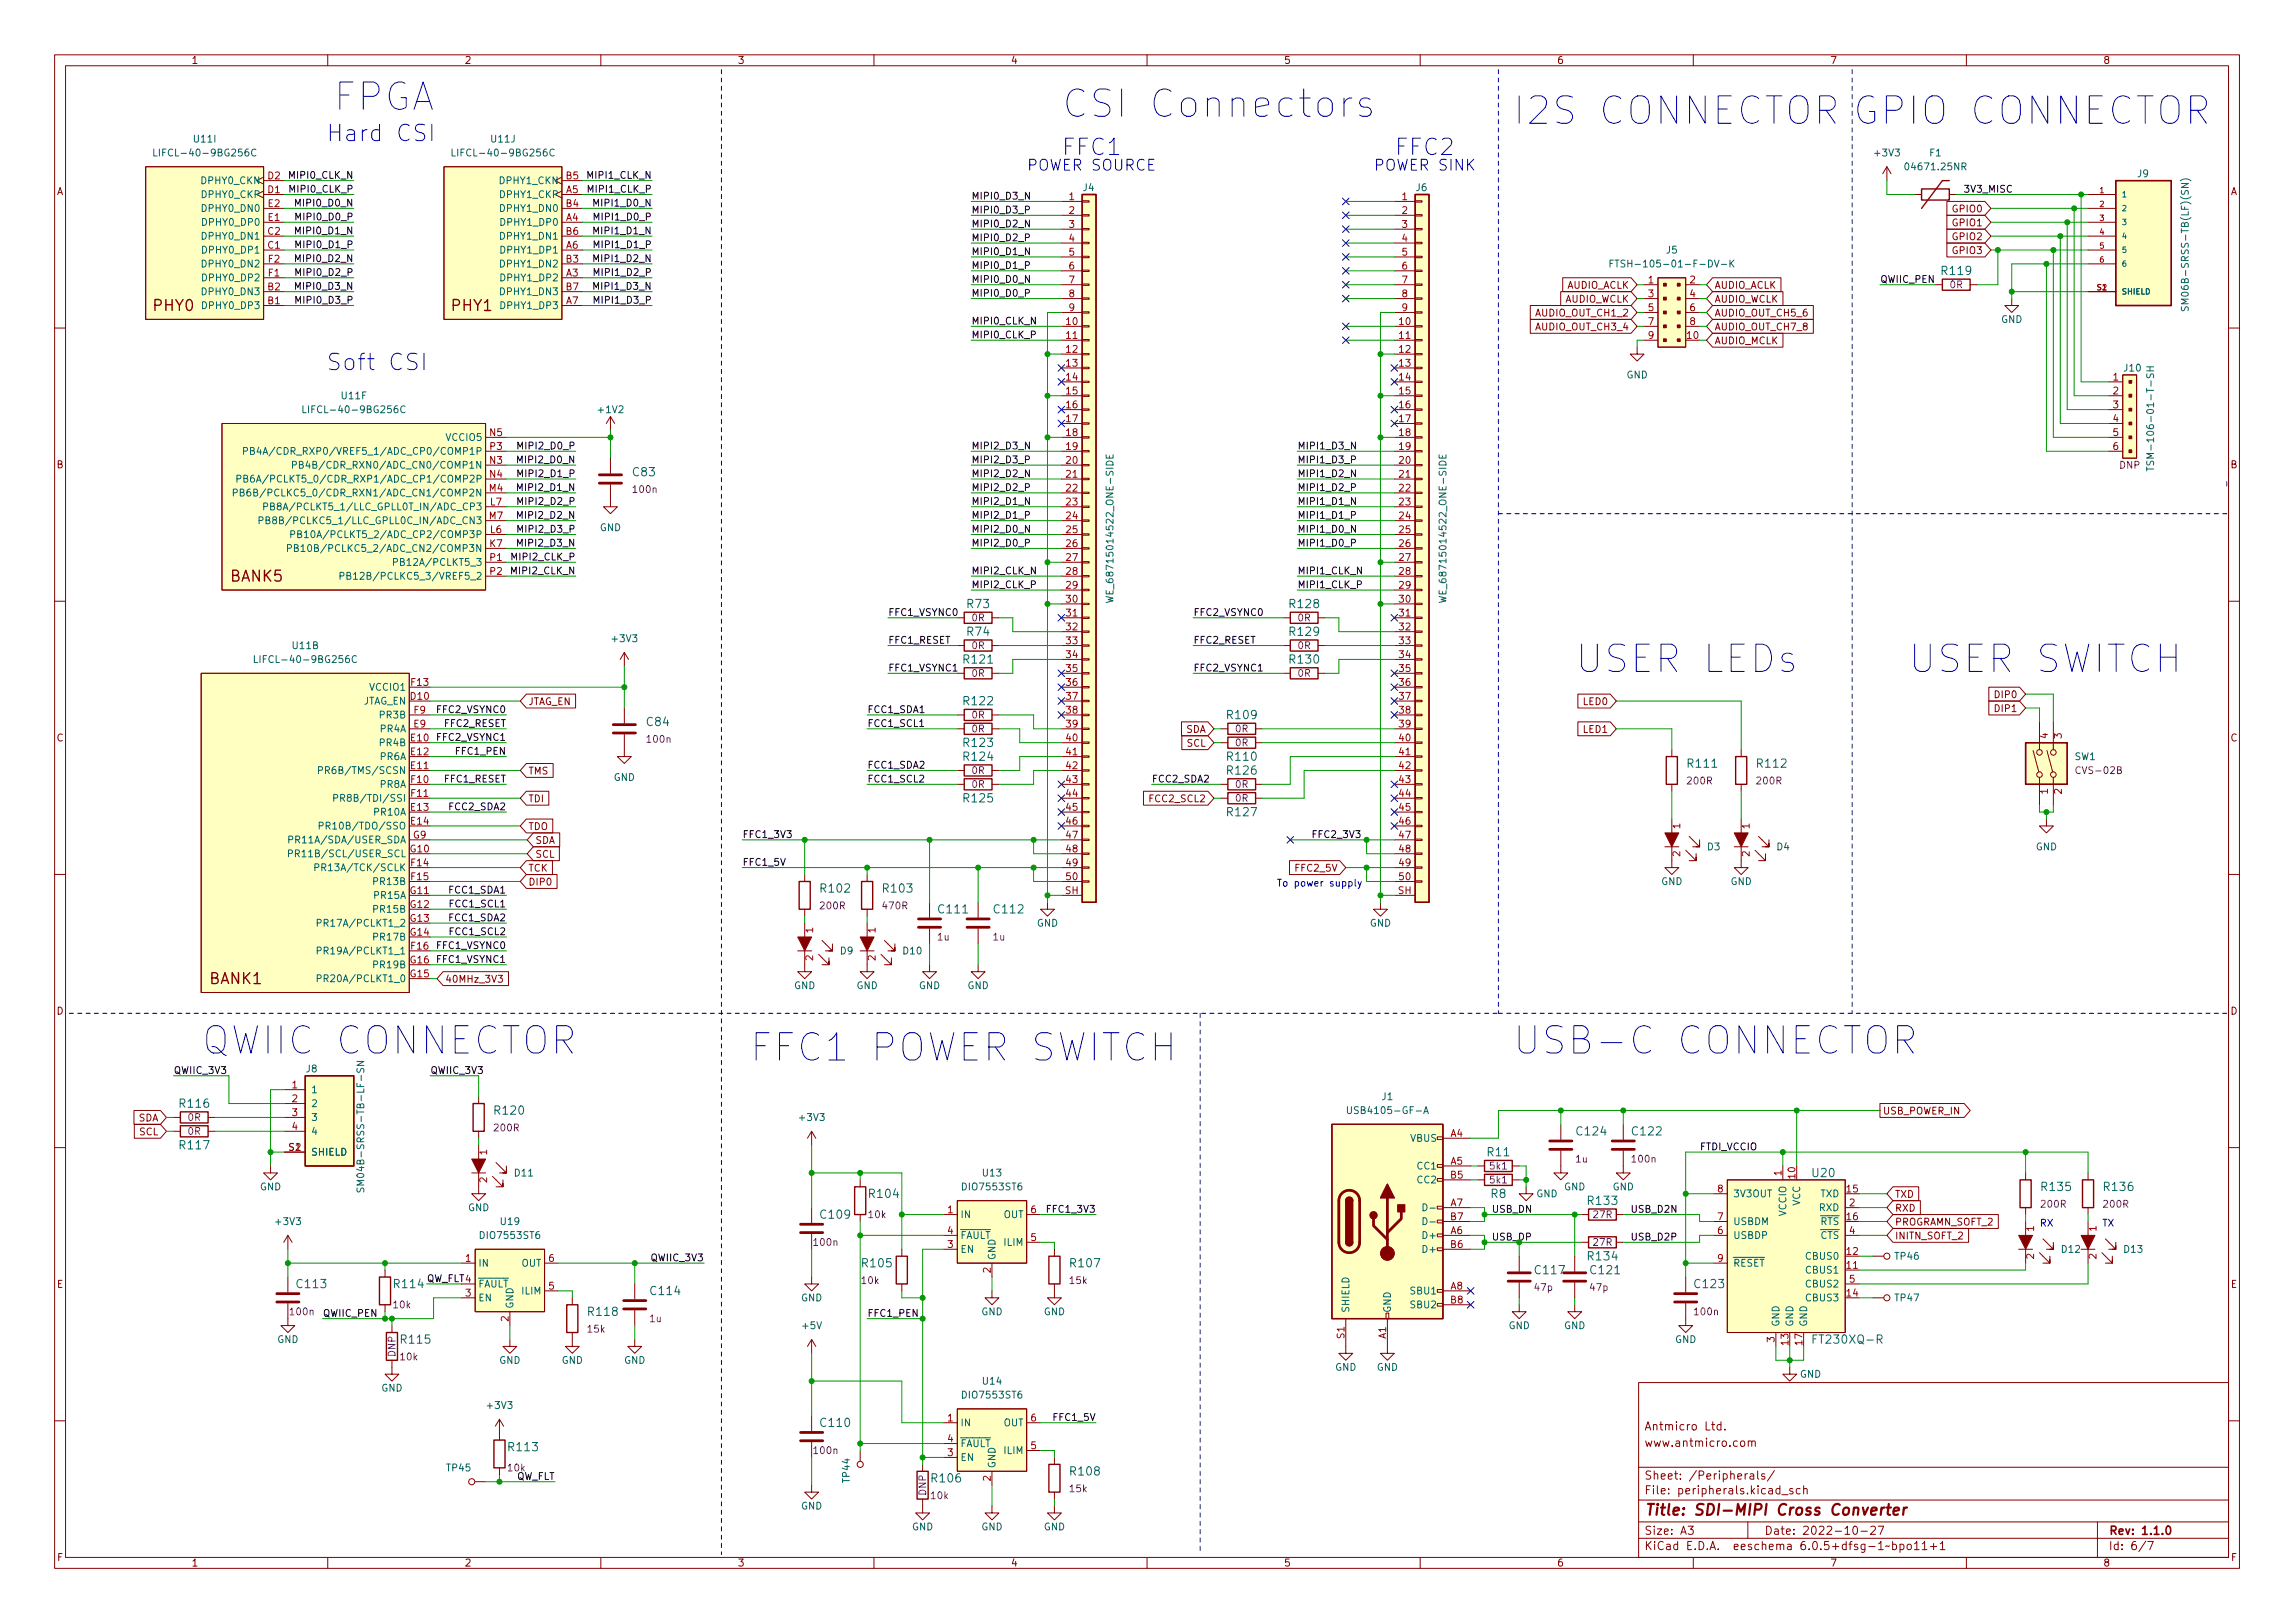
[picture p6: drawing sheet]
<svg xmlns="http://www.w3.org/2000/svg" width="420mm" height="297mm" viewBox="0 0 420 297" stroke-linecap="round" stroke-linejoin="round" font-family="sans-serif">
<defs><g id="words">
<g font-size="7" fill="#0000c2">
<text x="61" y="20.3">FPGA</text>
<text x="194.3" y="21.5">CSI Connectors</text>
<text x="276.9" y="22.8">I2S CONNECTOR</text>
<text x="339.1" y="22.8">GPIO CONNECTOR</text>
<text x="288.3" y="123.1">USER LEDs</text>
<text x="349.2" y="123.1">USER SWITCH</text>
<text x="36.8" y="193">QWIIC CONNECTOR</text>
<text x="137.2" y="194.2">FFC1 POWER SWITCH</text>
<text x="276.9" y="193">USB-C CONNECTOR</text>
</g>
<g font-size="4.2" fill="#0000c2">
<text x="59.7" y="25.9">Hard CSI</text>
<text x="194.3" y="28.4">FFC1</text>
<text x="255.3" y="28.4">FFC2</text>
<text x="59.7" y="67.8">Soft CSI</text>
</g>
<g font-size="2.8" fill="#0000c2">
<text x="188" y="31.2">POWER SOURCE</text>
<text x="251.5" y="31.2">POWER SINK</text>
</g>
<g font-size="2.8" fill="#840000">
<text x="28.1" y="56.9">PHY0</text>
<text x="82.7" y="56.9">PHY1</text>
<text x="42.2" y="106.4">BANK5</text>
<text x="38.4" y="180.1">BANK1</text>
<text x="301" y="277.3">Title: SDI-MIPI Cross Converter</text>
</g>
<g font-size="2.1" fill="#006464">
<text x="355.6" y="50.3">R119</text>
<text x="115.9" y="87.2">C83</text>
<text x="177.1" y="111.3">R73</text>
<text x="236.2" y="111.3">R128</text>
<text x="177.1" y="116.4">R74</text>
<text x="236.2" y="116.4">R129</text>
<text x="176.5" y="121.4">R121</text>
<text x="236.2" y="121.4">R130</text>
<text x="176.5" y="129.1">R122</text>
<text x="224.8" y="131.6">R109</text>
<text x="118.5" y="132.9">C84</text>
<text x="176.5" y="136.7">R123</text>
<text x="176.5" y="139.2">R124</text>
<text x="224.8" y="141.8">R126</text>
<text x="224.8" y="139.2">R110</text>
<text x="309.1" y="140.5">R111</text>
<text x="321.8" y="140.5">R112</text>
<text x="176.5" y="146.8">R125</text>
<text x="224.8" y="149.4">R127</text>
<text x="150.4" y="163.4">R102</text>
<text x="161.8" y="163.4">R103</text>
<text x="171.9" y="167.2">C111</text>
<text x="182.1" y="167.2">C112</text>
<text x="33" y="202.7">R116</text>
<text x="90.7" y="204">R120</text>
<text x="288.8" y="207.8">C124</text>
<text x="298.9" y="207.8">C122</text>
<text x="33" y="210.3">R117</text>
<text x="272.4" y="211.6">R11</text>
<text x="331.9" y="215.4">U20</text>
<text x="159.2" y="219.2">R104</text>
<text x="273" y="219.2">R8</text>
<text x="290.8" y="220.5">R133</text>
<text x="373.9" y="218">R135</text>
<text x="385.3" y="218">R136</text>
<text x="150.4" y="223">C109</text>
<text x="158" y="231.9">R105</text>
<text x="196.1" y="231.9">R107</text>
<text x="281.2" y="233.2">C117</text>
<text x="290.8" y="230.7">R134</text>
<text x="291.3" y="233.2">C121</text>
<text x="54.5" y="235.7">C113</text>
<text x="72.3" y="235.7">R114</text>
<text x="119.2" y="237">C114</text>
<text x="310.4" y="235.7">C123</text>
<text x="73.5" y="245.9">R115</text>
<text x="107.8" y="240.8">R118</text>
<text x="332.5" y="245.9">FT230XQ-R</text>
<text x="150.4" y="261.1">C110</text>
<text x="93.2" y="265.6">R113</text>
<text x="170.7" y="271.3">R106</text>
<text x="196.1" y="270">R108</text>
</g>
<g font-size="2.1" fill="#840000">
<text x="301" y="261.8">Antmicro Ltd.</text>
<text x="301" y="264.8">www.antmicro.com</text>
<text x="301" y="273.5">File: peripherals.kicad_sch</text>
<text x="301" y="270.8">Sheet: /Peripherals/</text>
<text x="301" y="280.9">Size: A3</text>
<text x="323" y="280.9">Date: 2022-10-27</text>
<text x="386" y="280.9">Rev: 1.1.0</text>
<text x="301" y="283.7">KiCad E.D.A. eeschema 6.0.5+dfsg-1~bpo11+1</text>
<text x="386" y="283.7">Id: 6/7</text>
</g>
<g font-size="1.8" fill="#840000">
<text x="35" y="11.7">1</text>
<text x="85" y="11.7">2</text>
<text x="135" y="11.7">3</text>
<text x="185" y="11.7">4</text>
<text x="235" y="11.7">5</text>
<text x="285" y="11.7">6</text>
<text x="335" y="11.7">7</text>
<text x="385" y="11.7">8</text>
<text x="10.3" y="35.7">A</text>
<text x="408.3" y="35.7">A</text>
<text x="357.7" y="41.4">GPIO1</text>
<text x="357.7" y="38.9">GPIO0</text>
<text x="357.7" y="43.9">GPIO2</text>
<text x="357.7" y="46.5">GPIO3</text>
<text x="286.7" y="52.8">AUDIO_ACLK</text>
<text x="313.9" y="52.8">AUDIO_ACLK</text>
<text x="281.4" y="57.9">AUDIO_OUT_CH1_2</text>
<text x="286.3" y="55.4">AUDIO_WCLK</text>
<text x="313.9" y="55.4">AUDIO_WCLK</text>
<text x="313.9" y="57.9">AUDIO_OUT_CH5_6</text>
<text x="281.4" y="60.5">AUDIO_OUT_CH3_4</text>
<text x="313.9" y="60.5">AUDIO_OUT_CH7_8</text>
<text x="313.9" y="63">AUDIO_MCLK</text>
<text x="10.3" y="85.7">B</text>
<text x="408.3" y="85.7">B</text>
<text x="96.7" y="129">JTAG_EN</text>
<text x="290" y="129">LED0</text>
<text x="365.5" y="127.8">DIP0</text>
<text x="365.5" y="130.3">DIP1</text>
<text x="10.3" y="135.7">C</text>
<text x="217.1" y="134.1">SDA</text>
<text x="217.3" y="136.7">SCL</text>
<text x="290" y="134.1">LED1</text>
<text x="408.3" y="135.7">C</text>
<text x="96.7" y="141.7">TMS</text>
<text x="96.7" y="146.8">TDI</text>
<text x="210.7" y="146.8">FCC2_SCL2</text>
<text x="96.7" y="151.9">TDO</text>
<text x="97.9" y="154.4">SDA</text>
<text x="96.7" y="159.5">TCK</text>
<text x="97.9" y="157">SCL</text>
<text x="237.4" y="159.5">FFC2_5V</text>
<text x="96.7" y="162.1">DIP0</text>
<text x="81.4" y="179.8">40MHz_3V3</text>
<text x="10.3" y="185.7">D</text>
<text x="408.3" y="185.7">D</text>
<text x="344.6" y="204">USB_POWER_IN</text>
<text x="25.3" y="205.2">SDA</text>
<text x="25.5" y="207.8">SCL</text>
<text x="346.9" y="221.7">RXD</text>
<text x="346.9" y="219.2">TXD</text>
<text x="346.9" y="224.3">PROGRAMN_SOFT_2</text>
<text x="346.9" y="226.8">INITN_SOFT_2</text>
<text x="10.4" y="235.7">E</text>
<text x="408.4" y="235.7">E</text>
<text x="10.4" y="285.7">F</text>
<text x="35" y="286.7">1</text>
<text x="85" y="286.7">2</text>
<text x="135" y="286.7">3</text>
<text x="185" y="286.7">4</text>
<text x="235" y="286.7">5</text>
<text x="285" y="286.7">6</text>
<text x="335" y="286.7">7</text>
<text x="385" y="286.7">8</text>
<text x="408.4" y="285.7">F</text>
</g>
<g font-size="1.8" fill="#006464">
<text x="29.5" y="28.6">LIFCL-40-9BG256C</text>
<text x="35.6" y="26.1">U11I</text>
<text x="84.1" y="28.6">LIFCL-40-9BG256C</text>
<text x="90" y="26.1">U11J</text>
<text x="343.3" y="28.6">+3V3</text>
<text x="353.3" y="28.6">F1</text>
<text x="37" y="33.7">DPHY0_CKN</text>
<text x="91.7" y="33.7">DPHY1_CKN</text>
<text x="198.3" y="35">J4</text>
<text x="259.3" y="35">J6</text>
<text x="349.4" y="31.2">04671.25NR</text>
<text x="391.3" y="32.4">J9</text>
<text x="37.1" y="36.2">DPHY0_CKP</text>
<text x="37.3" y="38.8">DPHY0_DN0</text>
<text x="37.4" y="41.3">DPHY0_DP0</text>
<text x="91.7" y="36.2">DPHY1_CKP</text>
<text x="91.9" y="38.8">DPHY1_DN0</text>
<text x="92" y="41.3">DPHY1_DP0</text>
<text x="37.3" y="43.9">DPHY0_DN1</text>
<text x="37.4" y="46.4">DPHY0_DP1</text>
<text x="91.9" y="43.9">DPHY1_DN1</text>
<text x="92" y="46.4">DPHY1_DP1</text>
<text x="305.1" y="46.4">J5</text>
<text x="37.3" y="48.9">DPHY0_DN2</text>
<text x="37.4" y="51.5">DPHY0_DP2</text>
<text x="91.9" y="48.9">DPHY1_DN2</text>
<text x="92" y="51.5">DPHY1_DP2</text>
<text x="297.4" y="48.9">FTSH-105-01-F-DV-K</text>
<text x="37.3" y="54">DPHY0_DN3</text>
<text x="37.4" y="56.6">DPHY0_DP3</text>
<text x="91.9" y="54">DPHY1_DN3</text>
<text x="92" y="56.6">DPHY1_DP3</text>
<text x="366.3" y="59.1">GND</text>
<text x="400.7" y="55.4" transform="rotate(-90 400.7 55.4)">SM06B-SRSS-TB(LF)(SN)</text>
<text x="297.8" y="69.3">GND</text>
<text x="388.9" y="68">J10</text>
<text x="56.8" y="75.6">LIFCL-40-9BG256C</text>
<text x="62.6" y="73.1">U11F</text>
<text x="109.7" y="75.6">+1V2</text>
<text x="81.8" y="80.7">VCCIO5</text>
<text x="394.3" y="83.9" transform="rotate(-90 394.3 83.9)">TSM-106-01-T-SH</text>
<text x="47.7" y="88.3">PB6A/PCLKT5_0/CDR_RXP1/ADC_CP1/COMP2P</text>
<text x="56.7" y="85.8">PB4B/CDR_RXN0/ADC_CN0/COMP1N</text>
<text x="47.2" y="90.8">PB6B/PCLKC5_0/CDR_RXN1/ADC_CN1/COMP2N</text>
<text x="50.7" y="95.9">PB8B/PCLKC5_1/LLC_GPLL0C_IN/ADC_CN3</text>
<text x="51.1" y="93.4">PB8A/PCLKT5_1/LLC_GPLL0T_IN/ADC_CP3</text>
<text x="56.3" y="101">PB10B/PCLKC5_2/ADC_CN2/COMP3N</text>
<text x="56.6" y="98.5">PB10A/PCLKT5_2/ADC_CP2/COMP3P</text>
<text x="109.8" y="97.2">GND</text>
<text x="65" y="106.1">PB12B/PCLKC5_3/VREF5_2</text>
<text x="73.4" y="103.5">PB12A/PCLKT5_3</text>
<text x="203.8" y="108.8" transform="rotate(-90 203.8 108.8)">WE_68715014522_ONE-SIDE</text>
<text x="264.8" y="108.8" transform="rotate(-90 264.8 108.8)">WE_68715014522_ONE-SIDE</text>
<text x="53.6" y="118.8">U11B</text>
<text x="112.2" y="117.5">+3V3</text>
<text x="47.9" y="121.3">LIFCL-40-9BG256C</text>
<text x="66.3" y="128.9">JTAG_EN</text>
<text x="67.8" y="126.4">VCCIO1</text>
<text x="69.7" y="131.5">PR3B</text>
<text x="69.7" y="136.6">PR4B</text>
<text x="69.7" y="134">PR4A</text>
<text x="60.1" y="141.6">PR6B/TMS/SCSN</text>
<text x="69.7" y="139.1">PR6A</text>
<text x="112.3" y="142.9">GND</text>
<text x="379.8" y="139.1">SW1</text>
<text x="63" y="146.7">PR8B/TDI/SSI</text>
<text x="68.7" y="149.3">PR10A</text>
<text x="69.7" y="144.2">PR8A</text>
<text x="54.4" y="154.3">PR11A/SDA/USER_SDA</text>
<text x="60.3" y="151.8">PR10B/TDO/SSO</text>
<text x="312.6" y="155.6">D3</text>
<text x="325.3" y="155.6">D4</text>
<text x="372.7" y="155.6">GND</text>
<text x="54.8" y="156.9">PR11B/SCL/USER_SCL</text>
<text x="59.3" y="159.4">PR13A/TCK/SCLK</text>
<text x="68.7" y="162">PR13B</text>
<text x="304.1" y="162">GND</text>
<text x="316.8" y="162">GND</text>
<text x="68.7" y="164.5">PR15A</text>
<text x="68.7" y="167">PR15B</text>
<text x="59.4" y="169.6">PR17A/PCLKT1_2</text>
<text x="68.7" y="172.1">PR17B</text>
<text x="189.8" y="169.6">GND</text>
<text x="250.8" y="169.6">GND</text>
<text x="59.4" y="174.7">PR19A/PCLKT1_1</text>
<text x="68.7" y="177.2">PR19B</text>
<text x="153.9" y="174.7">D9</text>
<text x="165.4" y="174.7">D10</text>
<text x="145.4" y="181">GND</text>
<text x="156.8" y="181">GND</text>
<text x="168.2" y="181">GND</text>
<text x="177.1" y="181">GND</text>
<text x="56.1" y="196.3">J8</text>
<text x="56.9" y="200.1">1</text>
<text x="56.9" y="202.6">2</text>
<text x="247.7" y="203.9">USB4105-GF-A</text>
<text x="253" y="201.3">J1</text>
<text x="56.9" y="205.1">3</text>
<text x="56.9" y="207.7">4</text>
<text x="146.5" y="205.1">+3V3</text>
<text x="258.2" y="209">VBUS</text>
<text x="56.9" y="211.5">SHIELD</text>
<text x="94.3" y="215.3">D11</text>
<text x="180" y="215.3">U13</text>
<text x="259.6" y="214">CC1</text>
<text x="47.6" y="217.8">GND</text>
<text x="66.7" y="216.2" transform="rotate(-90 66.7 216.2)">SM04B-SRSS-TB-LF-SN</text>
<text x="85.7" y="221.7">GND</text>
<text x="176.4" y="217.8">DIO7553ST6</text>
<text x="259.6" y="216.6">CC2</text>
<text x="281.2" y="219.1">GND</text>
<text x="286.3" y="217.8">GND</text>
<text x="295.2" y="217.8">GND</text>
<text x="317.2" y="219.1">3V3OUT</text>
<text x="329.6" y="220.7" transform="rotate(-90 329.6 220.7)">VCC</text>
<text x="333.1" y="221.7">RXD</text>
<text x="333.3" y="219.1">TXD</text>
<text x="50.6" y="224.2">+3V3</text>
<text x="88.2" y="226.7">DIO7553ST6</text>
<text x="91.7" y="224.2">U19</text>
<text x="175.8" y="222.9">IN</text>
<text x="175.8" y="226.7">~{FAULT}</text>
<text x="183.7" y="222.9">OUT</text>
<text x="260.8" y="226.7">D+</text>
<text x="317.2" y="226.7">USBDP</text>
<text x="317.2" y="224.2">USBDM</text>
<text x="327" y="222.6" transform="rotate(-90 327 222.6)">VCCIO</text>
<text x="331.9" y="224.2">~{RTS}</text>
<text x="331.9" y="226.7">~{CTS}</text>
<text x="87.5" y="231.8">IN</text>
<text x="95.5" y="231.8">OUT</text>
<text x="175.8" y="229.3">EN</text>
<text x="182.2" y="230.7" transform="rotate(-90 182.2 230.7)">GND</text>
<text x="183.9" y="228">ILIM</text>
<text x="260.8" y="229.3">D+</text>
<text x="317.2" y="231.8">~{RESET}</text>
<text x="330.8" y="233.1">CBUS1</text>
<text x="330.8" y="230.5">CBUS0</text>
<text x="347" y="230.5">TP46</text>
<text x="377.5" y="229.3">D12</text>
<text x="388.9" y="229.3">D13</text>
<text x="87.5" y="238.2">EN</text>
<text x="87.5" y="235.6">~{FAULT}</text>
<text x="94" y="239.6" transform="rotate(-90 94 239.6)">GND</text>
<text x="95.6" y="236.9">ILIM</text>
<text x="146.6" y="238.2">GND</text>
<text x="258.4" y="236.9">SBU1</text>
<text x="258.4" y="239.4">SBU2</text>
<text x="330.8" y="238.2">CBUS3</text>
<text x="330.8" y="235.6">CBUS2</text>
<text x="347" y="238.2">TP47</text>
<text x="50.7" y="245.8">GND</text>
<text x="147" y="243.2">+5V</text>
<text x="179.6" y="240.7">GND</text>
<text x="191.1" y="240.7">GND</text>
<text x="247" y="240.3" transform="rotate(-90 247 240.3)">SHIELD</text>
<text x="254.6" y="240.3" transform="rotate(-90 254.6 240.3)">GND</text>
<text x="276.2" y="243.2">GND</text>
<text x="286.3" y="243.2">GND</text>
<text x="306.6" y="245.8">GND</text>
<text x="325.8" y="242.9" transform="rotate(-90 325.8 242.9)">GND</text>
<text x="328.3" y="242.9" transform="rotate(-90 328.3 242.9)">GND</text>
<text x="330.8" y="242.9" transform="rotate(-90 330.8 242.9)">GND</text>
<text x="91.4" y="249.6">GND</text>
<text x="102.8" y="249.6">GND</text>
<text x="114.2" y="249.6">GND</text>
<text x="244.4" y="250.9">GND</text>
<text x="252" y="250.9">GND</text>
<text x="69.8" y="254.7">GND</text>
<text x="89.4" y="257.8">+3V3</text>
<text x="176.4" y="255.9">DIO7553ST6</text>
<text x="180" y="253.4">U14</text>
<text x="329.5" y="252.1">GND</text>
<text x="175.8" y="261">IN</text>
<text x="183.7" y="261">OUT</text>
<text x="81.8" y="269.3">TP45</text>
<text x="175.8" y="267.4">EN</text>
<text x="175.8" y="264.8">~{FAULT}</text>
<text x="182.2" y="268.8" transform="rotate(-90 182.2 268.8)">GND</text>
<text x="183.9" y="266.1">ILIM</text>
<text x="155.6" y="271.3" transform="rotate(-90 155.6 271.3)">TP44</text>
<text x="146.6" y="276.3">GND</text>
<text x="166.9" y="280.1">GND</text>
<text x="179.6" y="280.1">GND</text>
<text x="191.1" y="280.1">GND</text>
</g>
<g font-size="1.8" fill="#a90000">
<text x="49" y="35.3">D1</text>
<text x="49" y="32.8">D2</text>
<text x="103.6" y="35.3">A5</text>
<text x="103.6" y="32.8">B5</text>
<text x="49.1" y="40.4">E1</text>
<text x="49.1" y="37.9">E2</text>
<text x="103.6" y="40.4">A4</text>
<text x="103.6" y="37.9">B4</text>
<text x="195.7" y="36.6">1</text>
<text x="195.7" y="39.2">2</text>
<text x="195.7" y="41.7">3</text>
<text x="256.7" y="36.6">1</text>
<text x="256.7" y="39.2">2</text>
<text x="256.7" y="41.7">3</text>
<text x="49" y="45.5">C1</text>
<text x="49" y="43">C2</text>
<text x="103.6" y="45.5">A6</text>
<text x="103.6" y="43">B6</text>
<text x="195.7" y="44.2">4</text>
<text x="195.7" y="46.8">5</text>
<text x="256.7" y="44.2">4</text>
<text x="256.7" y="46.8">5</text>
<text x="49" y="53.1">B2</text>
<text x="49.1" y="50.6">F1</text>
<text x="49.1" y="48">F2</text>
<text x="103.6" y="50.6">A3</text>
<text x="103.6" y="48">B3</text>
<text x="103.6" y="53.1">B7</text>
<text x="195.7" y="49.3">6</text>
<text x="195.7" y="51.9">7</text>
<text x="256.7" y="49.3">6</text>
<text x="256.7" y="51.9">7</text>
<text x="301.8" y="51.9">1</text>
<text x="309.4" y="51.9">2</text>
<text x="49" y="55.7">B1</text>
<text x="103.6" y="55.7">A7</text>
<text x="195.2" y="59.5">10</text>
<text x="195.7" y="54.4">8</text>
<text x="195.7" y="56.9">9</text>
<text x="256.2" y="59.5">10</text>
<text x="256.7" y="54.4">8</text>
<text x="256.7" y="56.9">9</text>
<text x="301.8" y="54.4">3</text>
<text x="301.8" y="56.9">5</text>
<text x="301.8" y="59.5">7</text>
<text x="309.4" y="54.4">4</text>
<text x="309.4" y="56.9">6</text>
<text x="309.4" y="59.5">8</text>
<text x="195.2" y="62">11</text>
<text x="195.2" y="64.6">12</text>
<text x="256.2" y="62">11</text>
<text x="256.2" y="64.6">12</text>
<text x="301.8" y="62">9</text>
<text x="308.9" y="62">10</text>
<text x="195.2" y="67.1">13</text>
<text x="195.2" y="69.6">14</text>
<text x="256.2" y="67.1">13</text>
<text x="256.2" y="69.6">14</text>
<text x="386.9" y="69.6">1</text>
<text x="195.2" y="72.2">15</text>
<text x="195.2" y="74.7">16</text>
<text x="195.2" y="77.3">17</text>
<text x="256.2" y="72.2">15</text>
<text x="256.2" y="74.7">16</text>
<text x="256.2" y="77.3">17</text>
<text x="386.9" y="72.2">2</text>
<text x="386.9" y="74.7">3</text>
<text x="386.9" y="77.3">4</text>
<text x="89.7" y="79.8">N5</text>
<text x="89.7" y="82.3">P3</text>
<text x="195.2" y="79.8">18</text>
<text x="195.2" y="82.3">19</text>
<text x="256.2" y="79.8">18</text>
<text x="256.2" y="82.3">19</text>
<text x="386.9" y="79.8">5</text>
<text x="386.9" y="82.3">6</text>
<text x="89.6" y="90">M4</text>
<text x="89.7" y="84.9">N3</text>
<text x="89.7" y="87.4">N4</text>
<text x="195.2" y="84.9">20</text>
<text x="195.2" y="87.4">21</text>
<text x="195.2" y="90">22</text>
<text x="256.2" y="84.9">20</text>
<text x="256.2" y="87.4">21</text>
<text x="256.2" y="90">22</text>
<text x="89.6" y="95">M7</text>
<text x="89.8" y="92.5">L7</text>
<text x="195.2" y="92.5">23</text>
<text x="195.2" y="95">24</text>
<text x="256.2" y="92.5">23</text>
<text x="256.2" y="95">24</text>
<text x="89.7" y="100.1">K7</text>
<text x="89.8" y="97.6">L6</text>
<text x="195.2" y="97.6">25</text>
<text x="195.2" y="100.1">26</text>
<text x="256.2" y="97.6">25</text>
<text x="256.2" y="100.1">26</text>
<text x="89.7" y="102.7">P1</text>
<text x="89.7" y="105.2">P2</text>
<text x="195.2" y="102.7">27</text>
<text x="195.2" y="105.2">28</text>
<text x="195.2" y="107.7">29</text>
<text x="256.2" y="102.7">27</text>
<text x="256.2" y="105.2">28</text>
<text x="256.2" y="107.7">29</text>
<text x="195.2" y="110.3">30</text>
<text x="195.2" y="112.8">31</text>
<text x="256.2" y="110.3">30</text>
<text x="256.2" y="112.8">31</text>
<text x="195.2" y="115.4">32</text>
<text x="195.2" y="117.9">33</text>
<text x="256.2" y="115.4">32</text>
<text x="256.2" y="117.9">33</text>
<text x="75.3" y="125.5">F13</text>
<text x="195.2" y="120.4">34</text>
<text x="195.2" y="123">35</text>
<text x="195.2" y="125.5">36</text>
<text x="256.2" y="120.4">34</text>
<text x="256.2" y="123">35</text>
<text x="256.2" y="125.5">36</text>
<text x="75.2" y="128.1">D10</text>
<text x="75.8" y="130.6">F9</text>
<text x="195.2" y="128.1">37</text>
<text x="195.2" y="130.6">38</text>
<text x="256.2" y="128.1">37</text>
<text x="256.2" y="130.6">38</text>
<text x="75.3" y="135.7">E10</text>
<text x="75.8" y="133.1">E9</text>
<text x="195.2" y="133.1">39</text>
<text x="195.2" y="135.7">40</text>
<text x="256.2" y="133.1">39</text>
<text x="256.2" y="135.7">40</text>
<text x="374.9" y="135.1" transform="rotate(-90 374.9 135.1)">4</text>
<text x="377.4" y="135.1" transform="rotate(-90 377.4 135.1)">3</text>
<text x="75.3" y="140.8">E11</text>
<text x="75.3" y="138.2">E12</text>
<text x="75.3" y="143.3">F10</text>
<text x="195.2" y="138.2">41</text>
<text x="195.2" y="140.8">42</text>
<text x="195.2" y="143.3">43</text>
<text x="256.2" y="138.2">41</text>
<text x="256.2" y="140.8">42</text>
<text x="256.2" y="143.3">43</text>
<text x="75.3" y="148.4">E13</text>
<text x="75.3" y="145.8">F11</text>
<text x="195.2" y="145.8">44</text>
<text x="195.2" y="148.4">45</text>
<text x="256.2" y="145.8">44</text>
<text x="256.2" y="148.4">45</text>
<text x="374.9" y="145.3" transform="rotate(-90 374.9 145.3)">1</text>
<text x="377.4" y="145.3" transform="rotate(-90 377.4 145.3)">2</text>
<text x="75.2" y="156">G10</text>
<text x="75.3" y="150.9">E14</text>
<text x="75.7" y="153.5">G9</text>
<text x="195.2" y="150.9">46</text>
<text x="195.2" y="153.5">47</text>
<text x="195.2" y="156">48</text>
<text x="256.2" y="150.9">46</text>
<text x="256.2" y="153.5">47</text>
<text x="256.2" y="156">48</text>
<text x="307.6" y="151.7" transform="rotate(-90 307.6 151.7)">1</text>
<text x="320.3" y="151.7" transform="rotate(-90 320.3 151.7)">1</text>
<text x="75.3" y="158.5">F14</text>
<text x="75.3" y="161.1">F15</text>
<text x="195.2" y="158.5">49</text>
<text x="195.2" y="161.1">50</text>
<text x="256.2" y="158.5">49</text>
<text x="256.2" y="161.1">50</text>
<text x="307.6" y="156.7" transform="rotate(-90 307.6 156.7)">2</text>
<text x="320.3" y="156.7" transform="rotate(-90 320.3 156.7)">2</text>
<text x="75.2" y="163.6">G11</text>
<text x="75.2" y="166.2">G12</text>
<text x="195" y="163.6">SH</text>
<text x="255.9" y="163.6">SH</text>
<text x="75.2" y="168.7">G13</text>
<text x="75.2" y="171.2">G14</text>
<text x="75.3" y="173.8">F16</text>
<text x="148.8" y="170.7" transform="rotate(-90 148.8 170.7)">1</text>
<text x="160.3" y="170.7" transform="rotate(-90 160.3 170.7)">1</text>
<text x="75.2" y="178.9">G15</text>
<text x="75.2" y="176.3">G16</text>
<text x="148.8" y="175.8" transform="rotate(-90 148.8 175.8)">2</text>
<text x="160.3" y="175.8" transform="rotate(-90 160.3 175.8)">2</text>
<text x="53.5" y="199.2">1</text>
<text x="53.5" y="201.7">2</text>
<text x="53.5" y="204.3">3</text>
<text x="53.5" y="206.8">4</text>
<text x="265.6" y="208.1">A4</text>
<text x="52.9" y="210.6">S1</text>
<text x="54.1" y="210.6">2</text>
<text x="89.2" y="211.3" transform="rotate(-90 89.2 211.3)">1</text>
<text x="265.6" y="213.1">A5</text>
<text x="265.6" y="215.7">B5</text>
<text x="326.1" y="215.2" transform="rotate(-90 326.1 215.2)">1</text>
<text x="328.7" y="215.7" transform="rotate(-90 328.7 215.7)">10</text>
<text x="89.2" y="216.4" transform="rotate(-90 89.2 216.4)">2</text>
<text x="265.6" y="220.8">A7</text>
<text x="314.5" y="218.2">8</text>
<text x="338.1" y="218.2">15</text>
<text x="338.6" y="220.8">2</text>
<text x="173.5" y="222">1</text>
<text x="173.5" y="225.8">4</text>
<text x="188.7" y="227.1">5</text>
<text x="188.7" y="222">6</text>
<text x="265.6" y="225.8">A6</text>
<text x="265.6" y="223.3">B7</text>
<text x="314.5" y="225.8">6</text>
<text x="314.5" y="223.3">7</text>
<text x="338.1" y="223.3">16</text>
<text x="338.6" y="225.8">4</text>
<text x="372.4" y="225.3" transform="rotate(-90 372.4 225.3)">1</text>
<text x="383.8" y="225.3" transform="rotate(-90 383.8 225.3)">1</text>
<text x="85.2" y="230.9">1</text>
<text x="100.5" y="230.9">6</text>
<text x="173.5" y="228.4">3</text>
<text x="181.4" y="232.9" transform="rotate(-90 181.4 232.9)">2</text>
<text x="265.6" y="228.4">B6</text>
<text x="314.5" y="230.9">9</text>
<text x="338.1" y="232.2">11</text>
<text x="338.1" y="229.7">12</text>
<text x="372.4" y="230.4" transform="rotate(-90 372.4 230.4)">2</text>
<text x="383.8" y="230.4" transform="rotate(-90 383.8 230.4)">2</text>
<text x="85.2" y="237.3">3</text>
<text x="100.5" y="236">5</text>
<text x="265.6" y="236">A8</text>
<text x="265.6" y="238.5">B8</text>
<text x="338.1" y="237.3">14</text>
<text x="338.6" y="234.7">5</text>
<text x="93.1" y="241.8" transform="rotate(-90 93.1 241.8)">2</text>
<text x="246.1" y="245" transform="rotate(-90 246.1 245)">S1</text>
<text x="253.7" y="245" transform="rotate(-90 253.7 245)">A1</text>
<text x="324.9" y="245.6" transform="rotate(-90 324.9 245.6)">3</text>
<text x="327.4" y="246.1" transform="rotate(-90 327.4 246.1)">13</text>
<text x="329.9" y="246.1" transform="rotate(-90 329.9 246.1)">17</text>
<text x="173.5" y="260.1">1</text>
<text x="173.5" y="263.9">4</text>
<text x="188.7" y="260.1">6</text>
<text x="173.5" y="266.5">3</text>
<text x="188.7" y="265.2">5</text>
<text x="181.4" y="271" transform="rotate(-90 181.4 271)">2</text>
</g>
<g font-size="1.8" fill="#0f0f0f">
<text x="53.3" y="32.7">MIPI0_CLK_N</text>
<text x="53.4" y="35.2">MIPI0_CLK_P</text>
<text x="107.9" y="32.7">MIPI1_CLK_N</text>
<text x="108" y="35.2">MIPI1_CLK_P</text>
<text x="359.4" y="35.2">3V3_MISC</text>
<text x="54.6" y="37.8">MIPI0_D0_N</text>
<text x="54.7" y="40.3">MIPI0_D0_P</text>
<text x="109.3" y="37.8">MIPI1_D0_N</text>
<text x="109.4" y="40.3">MIPI1_D0_P</text>
<text x="177.8" y="39.1">MIPI0_D3_P</text>
<text x="177.8" y="36.5">MIPI0_D3_N</text>
<text x="177.8" y="41.6">MIPI0_D2_N</text>
<text x="54.6" y="47.9">MIPI0_D2_N</text>
<text x="54.6" y="42.9">MIPI0_D1_N</text>
<text x="54.7" y="45.4">MIPI0_D1_P</text>
<text x="109.3" y="47.9">MIPI1_D2_N</text>
<text x="109.3" y="42.9">MIPI1_D1_N</text>
<text x="109.4" y="45.4">MIPI1_D1_P</text>
<text x="177.8" y="44.1">MIPI0_D2_P</text>
<text x="177.8" y="46.7">MIPI0_D1_N</text>
<text x="54.6" y="53">MIPI0_D3_N</text>
<text x="54.7" y="50.5">MIPI0_D2_P</text>
<text x="109.3" y="53">MIPI1_D3_N</text>
<text x="109.4" y="50.5">MIPI1_D2_P</text>
<text x="177.8" y="51.8">MIPI0_D0_N</text>
<text x="177.8" y="49.2">MIPI0_D1_P</text>
<text x="344.2" y="51.8">QWIIC_PEN</text>
<text x="54.7" y="55.6">MIPI0_D3_P</text>
<text x="109.4" y="55.6">MIPI1_D3_P</text>
<text x="177.8" y="54.3">MIPI0_D0_P</text>
<text x="177.8" y="59.4">MIPI0_CLK_N</text>
<text x="177.8" y="61.9">MIPI0_CLK_P</text>
<text x="95.4" y="82.2">MIPI2_D0_P</text>
<text x="177.8" y="82.2">MIPI2_D3_N</text>
<text x="237.5" y="82.2">MIPI1_D3_N</text>
<text x="95.3" y="89.9">MIPI2_D1_N</text>
<text x="95.3" y="84.8">MIPI2_D0_N</text>
<text x="95.4" y="87.3">MIPI2_D1_P</text>
<text x="177.8" y="87.3">MIPI2_D2_N</text>
<text x="177.8" y="89.9">MIPI2_D2_P</text>
<text x="177.8" y="84.8">MIPI2_D3_P</text>
<text x="237.5" y="89.9">MIPI1_D2_P</text>
<text x="237.5" y="84.8">MIPI1_D3_P</text>
<text x="237.5" y="87.3">MIPI1_D2_N</text>
<text x="95.3" y="94.9">MIPI2_D2_N</text>
<text x="95.4" y="92.4">MIPI2_D2_P</text>
<text x="177.8" y="94.9">MIPI2_D1_P</text>
<text x="177.8" y="92.4">MIPI2_D1_N</text>
<text x="237.5" y="94.9">MIPI1_D1_P</text>
<text x="237.5" y="92.4">MIPI1_D1_N</text>
<text x="95.3" y="100">MIPI2_D3_N</text>
<text x="95.4" y="97.5">MIPI2_D3_P</text>
<text x="177.8" y="97.5">MIPI2_D0_N</text>
<text x="177.8" y="100">MIPI2_D0_P</text>
<text x="237.5" y="97.5">MIPI1_D0_N</text>
<text x="237.5" y="100">MIPI1_D0_P</text>
<text x="93.9" y="105.1">MIPI2_CLK_N</text>
<text x="94" y="102.6">MIPI2_CLK_P</text>
<text x="177.8" y="107.6">MIPI2_CLK_P</text>
<text x="177.8" y="105.1">MIPI2_CLK_N</text>
<text x="237.5" y="105.1">MIPI1_CLK_N</text>
<text x="237.5" y="107.6">MIPI1_CLK_P</text>
<text x="162.6" y="112.7">FFC1_VSYNC0</text>
<text x="218.4" y="112.7">FFC2_VSYNC0</text>
<text x="162.6" y="117.8">FFC1_RESET</text>
<text x="218.4" y="117.8">FFC2_RESET</text>
<text x="162.6" y="122.9">FFC1_VSYNC1</text>
<text x="218.4" y="122.9">FFC2_VSYNC1</text>
<text x="80.2" y="130.5">FFC2_VSYNC0</text>
<text x="158.7" y="130.5">FCC1_SDA1</text>
<text x="80.2" y="135.6">FFC2_VSYNC1</text>
<text x="81.4" y="133">FFC2_RESET</text>
<text x="158.7" y="133">FCC1_SCL1</text>
<text x="81.4" y="143.2">FFC1_RESET</text>
<text x="83.7" y="138.1">FFC1_PEN</text>
<text x="158.7" y="140.7">FCC1_SDA2</text>
<text x="158.7" y="143.2">FCC1_SCL2</text>
<text x="210.8" y="143.2">FCC2_SDA2</text>
<text x="82.4" y="148.3">FCC2_SDA2</text>
<text x="135.9" y="153.4">FFC1_3V3</text>
<text x="240" y="153.4">FFC2_3V3</text>
<text x="135.9" y="158.4">FFC1_5V</text>
<text x="82.4" y="163.5">FCC1_SDA1</text>
<text x="82.6" y="166.1">FCC1_SCL1</text>
<text x="80.2" y="173.7">FFC1_VSYNC0</text>
<text x="82.4" y="168.6">FCC1_SDA2</text>
<text x="82.6" y="171.1">FCC1_SCL2</text>
<text x="80.2" y="176.2">FFC1_VSYNC1</text>
<text x="31.7" y="196.5">QWIIC_3V3</text>
<text x="78.7" y="196.5">QWIIC_3V3</text>
<text x="311.1" y="210.5">FTDI_VCCIO</text>
<text x="192.1" y="221.9">FFC1_3V3</text>
<text x="273" y="221.9">USB_DN</text>
<text x="298.4" y="221.9">USB_D2N</text>
<text x="298.4" y="227">USB_D2P</text>
<text x="119.5" y="230.8">QWIIC_3V3</text>
<text x="78.1" y="234.6">QW_FLT4</text>
<text x="59.1" y="241">QWIIC_PEN</text>
<text x="158.7" y="241">FFC1_PEN</text>
<text x="193.1" y="260">FFC1_5V</text>
<text x="94.3" y="270.8">QW_FLT</text>
</g>
<g font-size="1.8" fill="#840084">
<text x="357" y="52.7">0R</text>
<text x="388" y="85.8">DNP</text>
<text x="116" y="90.2">100n</text>
<text x="177.9" y="113.7">0R</text>
<text x="237.6" y="113.7">0R</text>
<text x="177.9" y="118.8">0R</text>
<text x="237.6" y="118.8">0R</text>
<text x="177.9" y="123.9">0R</text>
<text x="237.6" y="123.9">0R</text>
<text x="177.9" y="131.5">0R</text>
<text x="118.6" y="135.9">100n</text>
<text x="177.9" y="134">0R</text>
<text x="226.2" y="136.6">0R</text>
<text x="226.2" y="134">0R</text>
<text x="177.9" y="141.6">0R</text>
<text x="309" y="143.5">200R</text>
<text x="321.7" y="143.5">200R</text>
<text x="380.5" y="141.6">CVS-02B</text>
<text x="177.9" y="144.2">0R</text>
<text x="226.2" y="144.2">0R</text>
<text x="226.2" y="146.7">0R</text>
<text x="150.3" y="166.4">200R</text>
<text x="161.7" y="166.4">470R</text>
<text x="171.7" y="172.1">1u</text>
<text x="181.8" y="172.1">1u</text>
<text x="34.4" y="205.1">0R</text>
<text x="34.4" y="207.7">0R</text>
<text x="90.6" y="207">200R</text>
<text x="272.8" y="214">5k1</text>
<text x="288.5" y="212.8">1u</text>
<text x="298.9" y="212.8">100n</text>
<text x="272.8" y="216.6">5k1</text>
<text x="373.8" y="221">200R</text>
<text x="385.2" y="221">200R</text>
<text x="159.1" y="222.9">10k</text>
<text x="291.7" y="222.9">27R</text>
<text x="149.1" y="228">100n</text>
<text x="291.7" y="228">27R</text>
<text x="72.1" y="239.4">10k</text>
<text x="157.8" y="235">10k</text>
<text x="195.9" y="235">15k</text>
<text x="281" y="236.3">47p</text>
<text x="291.2" y="236.3">47p</text>
<text x="53.2" y="240.7">100n</text>
<text x="107.6" y="243.9">15k</text>
<text x="119" y="242">1u</text>
<text x="310.3" y="240.7">100n</text>
<text x="72.4" y="248.3" transform="rotate(-90 72.4 248.3)">DNP</text>
<text x="73.4" y="249">10k</text>
<text x="93" y="269.3">10k</text>
<text x="149.1" y="266.1">100n</text>
<text x="169.5" y="273.7" transform="rotate(-90 169.5 273.7)">DNP</text>
<text x="170.5" y="274.4">10k</text>
<text x="195.9" y="273.1">15k</text>
</g>
<g font-size="1.8" fill="#0000c2">
<text x="233.7" y="162.2">To power supply</text>
<text x="373.4" y="224.5">RX</text>
<text x="384.8" y="224.5">TX</text>
</g>
<text font-size="1.8" fill="#009600" x="273" y="227">USB_DP</text>
<g font-size="1.4" fill="#a90000">
<text x="384.4" y="35.3">1</text>
<text x="384.4" y="37.9">2</text>
<text x="384.4" y="40.4">3</text>
<text x="384.4" y="43">4</text>
<text x="384.4" y="45.5">5</text>
<text x="383.9" y="53.1">S1</text>
<text x="384.4" y="48">6</text>
<text x="384.9" y="53.1">2</text>
</g>
<g font-size="1.4" fill="#006464">
<text x="388.4" y="36.1">1</text>
<text x="388.4" y="38.6">2</text>
<text x="388.4" y="41.2">3</text>
<text x="388.4" y="43.7">4</text>
<text x="388.4" y="46.3">5</text>
<text x="388.4" y="48.8">6</text>
<text x="388.4" y="53.9">SHIELD</text>
</g>
</g></defs>
<g fill="none" stroke="#840000" stroke-width=".18">
<path d="M10 10h400v277h-400zM12 12h396v273h-396zM60 10v2M110 10v2M160 10v2M210 10v2M260 10v2M310 10v2M360 10v2M26.7 30.5h21.6v28h-21.6zM48.3 35l-1.3 .6 1.3 .6M48.3 32.4l-1.3 .7 1.3 .6"/>
<path d="M48.3 35.6h3.8M48.3 33.1h3.8M48.3 38.1h3.8M81.3 30.5h21.6v28h-21.6zM102.9 35l-1.3 .6 1.3 .6M102.9 32.4l-1.3 .7 1.3 .6M102.9 35.6h3.8M102.9 33.1h3.8M102.9 38.1h3.8M194.3 36.9h3.8M194.3 39.4h3.8M198.1 39.3h1.3v.2h-1.3z"/>
<path d="M198.1 36.7h1.3v.3h-1.3zM255.3 36.9h3.8M255.3 39.4h3.8M259.1 39.3h1.2v.2h-1.2zM259.1 36.7h1.2v.3h-1.2zM345.4 30.5l-.7 1.3M345.4 30.5v2.6M345.4 30.5l.8 1.3M350.5 35.6h1.3M356.4 39.4h7l1.1 1.3-1.1 1.2h-7zM356.4 36.9h7l1.1 1.2-1.1 1.3h-7zM356.9 35.6h1.2"/>
<path d="M382.3 35.6h5M382.3 38.1h5M48.3 55.9h3.8M48.3 53.4h3.8M48.3 45.8h3.8M48.3 43.2h3.8M48.3 40.7h3.8M48.3 50.8h3.8M48.3 48.3h3.8M102.9 55.9h3.8M102.9 53.4h3.8M102.9 45.8h3.8"/>
<path d="M102.9 43.2h3.8M102.9 40.7h3.8M102.9 50.8h3.8M102.9 48.3h3.8M194.3 59.7h3.8M194.3 41.9h3.8M194.3 44.5h3.8M194.3 47h3.8M194.3 49.6h3.8M194.3 52.1h3.8M194.3 54.6h3.8M194.3 57.2h3.8"/>
<path d="M198.1 59.6h1.3v.3h-1.3zM198.1 57.1h1.3v.2h-1.3zM198.1 54.5h1.3v.3h-1.3zM198.1 52h1.3v.2h-1.3zM198.1 49.4h1.3v.3h-1.3zM198.1 46.9h1.3v.3h-1.3zM198.1 44.4h1.3v.2h-1.3zM198.1 41.8h1.3v.3h-1.3zM255.3 59.7h3.8M255.3 41.9h3.8M255.3 44.5h3.8M255.3 47h3.8"/>
<path d="M255.3 49.6h3.8M255.3 52.1h3.8M255.3 54.6h3.8M255.3 57.2h3.8M259.1 59.6h1.2v.3h-1.2zM259.1 57.1h1.2v.2h-1.2zM259.1 54.5h1.2v.3h-1.2zM259.1 52h1.2v.2h-1.2zM259.1 49.4h1.2v.3h-1.2zM259.1 46.9h1.2v.3h-1.2zM259.1 44.4h1.2v.2h-1.2zM259.1 41.8h1.2v.3h-1.2z"/>
<path d="M280.2 58.5h18.4l1.1 1.2-1.1 1.3h-18.4zM280.2 55.9h18.4l1.1 1.3-1.1 1.3h-18.4zM285.7 53.4h12.9l1.1 1.2-1.1 1.3h-12.9zM286.1 50.8h12.5l1.1 1.3-1.1 1.3h-12.5zM301 59.7h2.5M301 52.1h2.5M301 54.6h2.5M301 57.2h2.5M303.5 50.8h5.1v12.7h-5.1zM308.6 59.7h2.5M308.6 52.1h2.5M308.6 54.6h2.5"/>
<path d="M308.6 57.2h2.5M313.5 58.5h18.5v2.5h-18.5l-1.1-1.3zM313.5 53.4h12.9v2.5h-12.9l-1.1-1.3zM313.5 55.9h18.5v2.6h-18.5l-1.1-1.3zM313.5 50.8h12.5v2.6h-12.5l-1.1-1.3zM354.3 52.1h1.3M356.4 41.9h7l1.1 1.3-1.1 1.3h-7zM356.4 44.5h7l1.1 1.3-1.1 1.2h-7zM360.7 52.1h1.2M368.3 54.6v1.3h1.3l-1.3 1.3-1.3-1.3h1.3M382.3 53.4h5M382.3 45.8h5"/>
<path d="M382.3 43.2h5M382.3 40.7h5M382.3 48.3h5M10 60h2M40.6 77.5h48.3v30.5h-48.3zM111.8 76.2v2.6M111.8 76.2l-.8 1.3M111.8 76.2l.7 1.3M194.3 62.3h3.8M194.3 64.8h3.8M194.3 67.3h3.8M194.3 69.9h3.8"/>
<path d="M194.3 72.4h3.8M194.3 75h3.8M194.3 77.5h3.8M198.1 79.9h1.3v.3h-1.3zM198.1 77.4h1.3v.2h-1.3zM198.1 74.8h1.3v.3h-1.3zM198.1 72.3h1.3v.3h-1.3zM198.1 69.8h1.3v.2h-1.3zM198.1 67.2h1.3v.3h-1.3zM198.1 64.7h1.3v.2h-1.3zM198.1 62.1h1.3v.3h-1.3zM255.3 62.3h3.8"/>
<path d="M255.3 64.8h3.8M255.3 67.3h3.8M255.3 69.9h3.8M255.3 72.4h3.8M255.3 75h3.8M255.3 77.5h3.8M259.1 79.9h1.2v.3h-1.2zM259.1 77.4h1.2v.2h-1.2zM259.1 74.8h1.2v.3h-1.2zM259.1 72.3h1.2v.3h-1.2zM259.1 69.8h1.2v.2h-1.2zM259.1 67.2h1.2v.3h-1.2z"/>
<path d="M259.1 64.7h1.2v.2h-1.2zM259.1 62.1h1.2v.3h-1.2zM299.7 63.5v1.3h1.3l-1.3 1.3-1.3-1.3h1.3M301 62.3h2.5M313.5 61h12.9v2.5h-12.9l-1.1-1.2zM386.1 69.9h2.5M386.1 72.4h2.5M386.1 75h2.5M386.1 77.5h2.5M388.6 68.6h2.6v15.3h-2.6zM408 60h2M88.9 80h3.8"/>
<path d="M88.9 82.6h3.8M88.9 85.1h3.8M88.9 87.7h3.8M88.9 90.2h3.8M88.9 92.7h3.8M88.9 95.3h3.8M88.9 97.8h3.8M111.8 88.7v4h1.2l-1.2 1.3-1.3-1.3h1.3M111.8 83.9v2.8M194.3 80h3.8M194.3 82.6h3.8M194.3 85.1h3.8"/>
<path d="M194.3 87.7h3.8M194.3 90.2h3.8M194.3 92.7h3.8M194.3 95.3h3.8M194.3 97.8h3.8M198.1 97.7h1.3v.3h-1.3zM198.1 95.2h1.3v.2h-1.3zM198.1 92.6h1.3v.3h-1.3zM198.1 90.1h1.3v.2h-1.3zM198.1 87.5h1.3v.3h-1.3zM198.1 85h1.3v.3h-1.3zM198.1 82.5h1.3v.2h-1.3z"/>
<path d="M255.3 80h3.8M255.3 82.6h3.8M255.3 85.1h3.8M255.3 87.7h3.8M255.3 90.2h3.8M255.3 92.7h3.8M255.3 95.3h3.8M255.3 97.8h3.8M259.1 97.7h1.2v.3h-1.2zM259.1 95.2h1.2v.2h-1.2zM259.1 92.6h1.2v.3h-1.2zM259.1 90.1h1.2v.2h-1.2z"/>
<path d="M259.1 87.5h1.2v.3h-1.2zM259.1 85h1.2v.3h-1.2zM259.1 82.5h1.2v.2h-1.2zM386.1 80h2.5M386.1 82.6h2.5M10 110h2M88.9 100.4h3.8M88.9 102.9h3.8M88.9 105.4h3.8M114.3 119.4v2.6M114.3 119.4l-.8 1.3M114.3 119.4l.8 1.3"/>
<path d="M175.3 113.1h1.2M175.3 118.1h1.2M181.6 113.1h1.3M181.6 118.1h1.3M194.3 113.1h3.8M194.3 100.4h3.8M194.3 102.9h3.8M194.3 105.4h3.8M194.3 108h3.8M194.3 110.5h3.8M194.3 115.6h3.8M194.3 118.1h3.8"/>
<path d="M198.1 118h1.3v.3h-1.3zM198.1 115.5h1.3v.2h-1.3zM198.1 112.9h1.3v.3h-1.3zM198.1 110.4h1.3v.3h-1.3zM198.1 107.9h1.3v.2h-1.3zM198.1 105.3h1.3v.3h-1.3zM198.1 102.8h1.3v.2h-1.3zM198.1 100.2h1.3v.3h-1.3zM234.9 113.1h1.3M234.9 118.1h1.3M241.3 113.1h1.3M241.3 118.1h1.3"/>
<path d="M255.3 113.1h3.8M255.3 100.4h3.8M255.3 102.9h3.8M255.3 105.4h3.8M255.3 108h3.8M255.3 110.5h3.8M255.3 115.6h3.8M255.3 118.1h3.8M259.1 118h1.2v.3h-1.2zM259.1 115.5h1.2v.2h-1.2zM259.1 112.9h1.2v.3h-1.2zM259.1 110.4h1.2v.3h-1.2z"/>
<path d="M259.1 107.9h1.2v.2h-1.2zM259.1 105.3h1.2v.3h-1.2zM259.1 102.8h1.2v.2h-1.2zM259.1 100.2h1.2v.3h-1.2zM408 110h2M36.8 123.2h38.1v58.4h-38.1zM74.9 133.4h3.8M74.9 130.8h3.8M74.9 125.8h3.8M74.9 128.3h3.8M74.9 135.9h3.8M74.9 138.5h3.8"/>
<path d="M96.4 127h9v2.6h-9l-1.2-1.3zM96.4 139.7h4.9v2.6h-4.9l-1.2-1.3zM114.3 134.4v4.1h1.3l-1.3 1.2-1.3-1.2h1.3M114.3 129.6v2.8M175.3 133.4h1.2M175.3 123.2h1.2M175.3 130.8h1.2M181.6 133.4h1.3M181.6 123.2h1.3M181.6 130.8h1.3M194.3 133.4h3.8M194.3 123.2h3.8"/>
<path d="M194.3 130.8h3.8M194.3 120.7h3.8M194.3 125.8h3.8M194.3 128.3h3.8M194.3 135.9h3.8M194.3 138.5h3.8M198.1 138.3h1.3v.3h-1.3zM198.1 135.8h1.3v.3h-1.3zM198.1 133.3h1.3v.2h-1.3zM198.1 130.7h1.3v.3h-1.3zM198.1 128.2h1.3v.2h-1.3zM198.1 125.6h1.3v.3h-1.3z"/>
<path d="M198.1 123.1h1.3v.3h-1.3zM198.1 120.6h1.3v.2h-1.3zM216.3 132.1h4.8l1.1 1.3-1.1 1.3h-4.8zM216.4 134.7h4.7l1.1 1.2-1.1 1.3h-4.7zM223.5 133.4h1.3M223.5 135.9h1.3M229.9 133.4h1.2M229.9 135.9h1.2M234.9 123.2h1.3M241.3 123.2h1.3M255.3 133.4h3.8M255.3 123.2h3.8"/>
<path d="M255.3 130.8h3.8M255.3 120.7h3.8M255.3 125.8h3.8M255.3 128.3h3.8M255.3 135.9h3.8M255.3 138.5h3.8M259.1 138.3h1.2v.3h-1.2zM259.1 135.8h1.2v.3h-1.2zM259.1 133.3h1.2v.2h-1.2zM259.1 130.7h1.2v.3h-1.2zM259.1 128.2h1.2v.2h-1.2zM259.1 125.6h1.2v.3h-1.2z"/>
<path d="M259.1 123.1h1.2v.3h-1.2zM259.1 120.6h1.2v.2h-1.2zM288.9 132.1h5.9l1.1 1.3-1.1 1.3h-5.9zM288.9 127h5.9l1.1 1.3-1.1 1.3h-5.9zM306.1 137.2v1.3M318.8 137.2v1.3M364.1 125.8h5.6l1.1 1.2-1.1 1.3h-5.6zM364.1 128.3h5.6l1.1 1.3-1.1 1.2h-5.6zM372.2 137.4l1.1 3.9M373.4 132.1v5.1M374.8 137.4l1 3.9M375.9 132.1v5.1"/>
<path d="M74.9 141h3.8M74.9 143.5h3.8M74.9 146.1h3.8M74.9 148.6h3.8M74.9 151.2h3.8M74.9 153.7h3.8M74.9 156.2h3.8M74.9 158.8h3.8M96.4 157.5h4.7v2.6h-4.7l-1.2-1.3zM96.4 144.8h4.1v2.6h-4.1l-1.2-1.3zM96.4 149.9h4.8v2.5h-4.8l-1.2-1.2zM97.6 155h4.8v2.5h-4.8l-1.1-1.3z"/>
<path d="M97.6 152.4h4.9v2.6h-4.9l-1.1-1.3zM175.3 141h1.2M175.3 143.5h1.2M181.6 141h1.3M181.6 143.5h1.3M194.3 141h3.8M194.3 143.5h3.8M194.3 146.1h3.8M194.3 148.6h3.8M194.3 151.2h3.8M194.3 153.7h3.8M194.3 156.2h3.8"/>
<path d="M194.3 158.8h3.8M198.1 158.7h1.3v.2h-1.3zM198.1 156.1h1.3v.3h-1.3zM198.1 153.6h1.3v.2h-1.3zM198.1 151h1.3v.3h-1.3zM198.1 148.5h1.3v.3h-1.3zM198.1 146h1.3v.2h-1.3zM198.1 143.4h1.3v.3h-1.3zM198.1 140.9h1.3v.2h-1.3zM209.3 144.8h11.8l1.1 1.3-1.1 1.3h-11.8zM223.5 143.5h1.3M223.5 146.1h1.3"/>
<path d="M229.9 143.5h1.2M229.9 146.1h1.2M236.1 157.5h9.2l1.1 1.3-1.1 1.3h-9.2zM255.3 141h3.8M255.3 143.5h3.8M255.3 146.1h3.8M255.3 148.6h3.8M255.3 151.2h3.8M255.3 153.7h3.8M255.3 156.2h3.8M255.3 158.8h3.8M259.1 158.7h1.2v.2h-1.2z"/>
<path d="M259.1 156.1h1.2v.3h-1.2zM259.1 153.6h1.2v.2h-1.2zM259.1 151h1.2v.3h-1.2zM259.1 148.5h1.2v.3h-1.2zM259.1 146h1.2v.2h-1.2zM259.1 143.4h1.2v.3h-1.2zM259.1 140.9h1.2v.2h-1.2zM304.8 155h2.5M306.1 155v3.8h1.2l-1.2 1.3-1.3-1.3h1.3M306.1 143.5v1.3M306.1 149.9v2.5M308.6 155.6l1.9 1.9v-.6v.6h-1.3"/>
<path d="M309.2 153.1l1.9 1.9v-.7v.7h-.6h.6M309.9 155h.6M310.5 156.2v.7M311.1 153.7v.6M317.5 155h2.5M318.8 155v3.8h1.2l-1.2 1.3-1.3-1.3h1.3M318.8 143.5v1.3M318.8 149.9v2.5M321.3 155.6l1.9 1.9v-.6v.6h-1.3M321.9 153.1l1.9 1.9v-.7v.7h-.6h.6M322.6 155h.6M323.2 156.2v.7"/>
<path d="M323.8 153.7v.6M373.4 142.3v5.1M374.6 149.9v1.3h1.3l-1.3 1.2-1.2-1.2h1.2M375.9 142.3v5.1M10 160h2M74.9 174h3.8M74.9 176.6h3.8M74.9 161.3h3.8M74.9 163.9h3.8M74.9 166.4h3.8M74.9 168.9h3.8M74.9 171.5h3.8"/>
<path d="M74.9 179.1h3.8M81.1 177.8h12v2.6h-12l-1.1-1.3zM91.2 178.5h.8l-.4 .5 .3 .1v.6l-.2 .1-.5-.1M96.4 160.1h5.6v2.5h-5.6l-1.2-1.3zM146 174h2.6M147.3 174v3.8h1.3l-1.3 1.3-1.3-1.3h1.3M147.3 160.1v1.2M147.3 166.4v1.3M147.3 168.9v2.6M149.9 174.7l1.9 1.9v-.7v.7h-1.3M150.5 172.1l1.9 1.9v-.6v.6h-.6h.6M151.1 174h.7"/>
<path d="M151.8 175.3v.6M152.4 172.8v.6M157.5 174h2.5M158.7 174v3.8h1.3l-1.3 1.3-1.2-1.3h1.2M158.7 160.1v1.2M158.7 166.4v1.3M158.7 168.9v2.6M161.3 174.7l1.9 1.9v-.7v.7h-1.3M161.9 172.1l1.9 1.9v-.6v.6h-.6h.6M162.6 174h.6M163.2 175.3v.6M163.8 172.8v.6"/>
<path d="M170.2 176.6v1.2h1.2l-1.2 1.3-1.3-1.3h1.3M170.2 165.1v2.8M170.2 170v2.8M179.1 176.6v1.2h1.2l-1.2 1.3-1.3-1.3h1.3M179.1 165.1v2.8M179.1 170v2.8M191.8 165.1v1.3h1.2l-1.2 1.3-1.3-1.3h1.3M194.3 161.3h3.8M194.3 163.9h3.8M198.1 161.2h1.3v.3h-1.3zM252.7 165.1v1.3h1.3l-1.3 1.3-1.2-1.3h1.2M255.3 161.3h3.8"/>
<path d="M255.3 163.9h3.8M259.1 161.2h1.2v.3h-1.2zM408 160h2M52.1 199.4h3.8M10 210h2M24.5 203.2h4.9l1.1 1.3-1.1 1.3h-4.9zM24.6 205.8h4.8l1.1 1.2-1.1 1.3h-4.8zM31.7 204.5h1.3M31.7 207h1.3M38.1 204.5h1.3M38.1 207h1.3M49.5 213.4v1.3h1.3l-1.3 1.2-1.2-1.2h1.2"/>
<path d="M52.1 202h3.8M52.1 204.5h3.8M52.1 207h3.8M52.1 210.9h3.8M86.4 214.7h2.5M87.6 214.7v3.8h1.3l-1.3 1.2-1.2-1.2h1.2M87.6 200.7v1.3M87.6 207v1.3M87.6 209.6v2.5M90.2 215.3l1.9 1.9v-.6v.6h-1.3M90.8 212.8l1.9 1.9v-.7v.7h-.6h.6M91.4 214.7h.7"/>
<path d="M92.1 215.9v.7M92.7 213.4v.6M148.6 207l-.8 1.3M148.6 207v2.6M148.6 207l.8 1.3M157.5 215.9v1.3M175.3 219.7h12.7v11.5h-12.7zM263.1 215.7h1.1v.5h-1.1zM263.1 213.1h1.1v.6h-1.1zM263.1 208.1h1.1v.5h-1.1zM264.2 215.9h5M264.2 213.4h5"/>
<path d="M264.2 208.3h5M270.5 215.9h1.3M270.5 213.4h1.3M276.9 215.9h1.2M276.9 213.4h1.2M279.4 217.2v1.3h1.3l-1.3 1.2-1.3-1.2h1.3M285.7 210.6v4.1h1.3l-1.3 1.2-1.2-1.2h1.2M285.7 205.8v2.8M297.2 210.6v4.1h1.2l-1.2 1.2-1.3-1.2h1.3M297.2 205.8v2.8M313.7 218.5h2.5M316.2 215.9h21.6v28h-21.6z"/>
<path d="M326.4 213.4v2.5M344.2 202h15.4l1.1 1.2-1.1 1.3h-15.4zM346.6 219.7h5v2.6h-5l-1.2-1.3zM346.6 217.2h4.7v2.5h-4.7l-1.2-1.2zM370.8 214.7v1.2M382.3 214.7v1.2M408 210h2M52.7 238.5v4.1h1.3l-1.3 1.3-1.3-1.3h1.3M52.7 226.1l-.8 1.3M52.7 226.1v2.5M52.7 233.7v2.8M52.7 226.1l.8 1.3"/>
<path d="M70.5 232.4v1.3M70.5 238.8v1.3M84.5 237.5h2.5M84.5 231.2h2.5M84.5 235h2.5M87 228.6h12.7v11.5h-12.7zM99.7 231.2h2.5M99.7 236.3h2.5M104.8 237.5v1.3M116.2 235v2.8M116.2 239.8v2.8M148.6 233.7v1.3h1.3l-1.3 1.3-1.3-1.3h1.3"/>
<path d="M148.6 221v2.8M148.6 225.8v2.8M157.5 222.3v1.3M165.1 228.6v1.3M165.1 235v1.3M172.7 228.6h2.6M172.7 226.1h2.6M172.7 222.3h2.6M181.6 236.3v1.2h1.3l-1.3 1.3-1.3-1.3h1.3M181.6 231.2v2.5M188 222.3h2.5M188 227.4h2.5"/>
<path d="M193 235v2.5h1.3l-1.3 1.3-1.2-1.3h1.2M193 228.6v1.3M263.1 238.5h1.1v.6h-1.1zM263.1 236h1.1v.5h-1.1zM263.1 228.4h1.1v.5h-1.1zM263.1 225.8h1.1v.6h-1.1zM263.1 223.3h1.1v.5h-1.1zM263.1 220.8h1.1v.5h-1.1zM264.2 228.6h5M264.2 226.1h5M264.2 221h5M264.2 236.3h5"/>
<path d="M264.2 223.6h5M264.2 238.8h5M278.1 238.8v1.3h1.3l-1.3 1.2-1.2-1.2h1.2M278.1 229.9v2.8M278.1 234.7v2.8M288.3 238.8v1.3h1.3l-1.3 1.2-1.3-1.2h1.3M288.3 229.9v2.8M288.3 234.7v2.8M289.6 222.3h1.2M289.6 227.4h1.2M295.9 222.3h1.3M295.9 227.4h1.3"/>
<path d="M308.6 238.5v4.1h1.3l-1.3 1.3-1.3-1.3h1.3M308.6 233.7v2.8M313.7 231.2h2.5M313.7 226.1h2.5M313.7 223.6h2.5M337.8 226.1h2.6M337.8 221h2.6M337.8 232.4h2.6M337.8 235h2.6M342.9 229.9h1.9M342.9 237.5h1.9M346.6 222.3h19.2v2.5h-19.2l-1.2-1.2z"/>
<path d="M346.6 224.8h13.8v2.6h-13.8l-1.2-1.3zM369.6 228.6h2.5M370.8 221v1.3M370.8 223.6v2.5M370.8 228.6v2.6M373.4 229.3l1.9 1.9v-.7v.7h-1.3M374 226.7l1.9 1.9v-.6v.6h-.6h.6M374.6 228.6h.7M375.3 229.9v.6M375.9 227.4v.6M381 228.6h2.5M382.3 221v1.3"/>
<path d="M382.3 223.6v2.5M382.3 228.6v2.6M384.8 229.3l1.9 1.9v-.7v.7h-1.3M385.4 226.7l1.9 1.9v-.6v.6h-.6h.6M386.1 228.6h.6M386.7 229.9v.6M387.3 227.4v.6M71.8 249v2.5h1.2l-1.2 1.3-1.3-1.3h1.3M71.8 242.6v1.3M91.4 259.8v3.8M91.4 259.8l-.7 1.2M91.4 259.8l.8 1.2"/>
<path d="M93.3 245.1v1.3h1.3l-1.3 1.3-1.2-1.3h1.2M93.3 240.1v2.5M104.8 243.9v2.5h1.2l-1.2 1.3-1.3-1.3h1.3M116.2 245.1v1.3h1.3l-1.3 1.3-1.3-1.3h1.3M148.6 245.1v2.6M148.6 259.1v2.8M148.6 245.1l-.8 1.3M148.6 245.1l.8 1.3M175.3 257.8h12.7v11.5h-12.7zM246.4 241.3v6.4h1.2l-1.2 1.3-1.3-1.3h1.3M253.7 240.3h.6v1h-.6zM254 241.3v6.4h1.3l-1.3 1.3-1.3-1.3h1.3"/>
<path d="M300 253h108v32h-108zM325.1 243.9v2.5M327.7 250.2v1.3h1.2l-1.2 1.3-1.3-1.3h1.3M10 260h2M87 271.2h1.9M91.4 268.6v1.3M148.6 271.8v1.3h1.3l-1.3 1.3-1.3-1.3h1.3M148.6 263.9v2.8M157.5 265.5v1.9M168.9 274.4v2.5h1.3l-1.3 1.3-1.3-1.3h1.3M168.9 268v1.3M172.7 260.4h2.6"/>
<path d="M172.7 266.7h2.6M172.7 264.2h2.6M181.6 275.6v1.3h1.3l-1.3 1.3-1.3-1.3h1.3M181.6 269.3v2.5M188 260.4h2.5M188 265.5h2.5M193 275.6v1.3h1.3l-1.3 1.3-1.2-1.3h1.2M193 266.7v1.3M193 273.1v1.3M300 278.5h108M300 274.5h108M300 268.5h108"/>
<path d="M309.1 279.3h.9l-.5 .6 .4 .1v.7l-.2 .1h-.4l-.2-.1M313.3 260.7h.6M313.6 260.2v1.3l.3 .2M315.1 260.8l-.5-.1-.2 .3v.4l.1 .2h.6M315.1 260.2v1.5M315.8 261.6v.1M318.8 263.8l.3-.1 .3 .3v.4l-.3 .3-.3-.1-.2-.2v-.4zM320 278.5v3M320.1 263.9l.2-.2 .3 .1 .1 .9M320.1 263.7v1M320.4 269.8h.6l.1 .9M320.7 263.9l.2-.2 .4 .1 .1 .9"/>
<path d="M321.1 270.1h-.5a.29 .29 0 0 0-.3 .3 .29 .29 0 0 0 .3 .3l.5-.1M321.8 269.2v1.3l.2 .2M323.1 269.8l-.4-.1-.2 .2 .1 .2 .5 .2v.3h-.6M324.9 269.1l-1.3 2M326.2 273.6h1.2M328.2 272.5l-.3-.1-.3 .2 .1 .2 .5 .2v.3h-.6M329.6 272.5l-.5-.1-.2 .3v.4l.1 .2h.6M330.2 272.6l.2-.2 .4 .1 .1 .9M330.2 271.9v1.5M339.4 279.4l.2-.1a.8 .8 0 0 1 .5 .8 .8 .8 0 0 1-.5 .7 .99 .99 0 0 1-.2-1.4zM342.5 279.5l.6-.2 .2 .2 .1 .2-1 1.1h1M343.8 279.3h1.1l-.7 1.5"/>
<path d="M384 278.5v6.5M408 260h2M60 285v2M110 285v2M160 285v2M210 285v2M260 285v2M300 281.5h108M310 285v2M340.7 280.2h1.2M346.5 282.7l.4-.1 .3 .3v.4l-.1 .2h-.6M346.5 282.1v1.5"/>
<path d="M347.9 282.7l.4-.1 .3 .3v.4l-.2 .2h-.5M347.9 282.6v1.5M349.2 282.8l.2-.2 .5 .2v.5l-.1 .2-.4 .1-.2-.1zM350.5 282.5l.4-.4v1.5M350.5 283.6h.9M351.9 282.5l.5-.4v1.5M351.9 283.6h.9M353.4 283h1.2M354 282.5v1.1M355.2 282.5l.4-.4v1.5M355.2 283.6h.9M360 285v2"/>
<path d="M392.9 282l-1.3 2M393.2 282.1h1l-.6 1.5"/>
<circle cx="373.4" cy="137.7" r=".51"/>
<circle cx="375.9" cy="137.7" r=".51"/>
<circle cx="373.4" cy="141.8" r=".51"/>
<circle cx="375.9" cy="141.8" r=".51"/>
<circle cx="345.4" cy="229.9" r=".56"/>
<circle cx="345.4" cy="237.5" r=".56"/>
<circle cx="86.4" cy="271.2" r=".56"/>
<circle cx="157.5" cy="268" r=".56"/>
</g>
<path d="M396.8 279.4l.1-.1a.8 .8 0 0 1 .5 .8 .8 .8 0 0 1-.5 .7 1 1 0 0 1-.1-1.4z" fill="none" stroke="#840000" stroke-width=".3"/>
<path d="M342.6 276.6l1-.2-.1-.4-.2-.1-.5 .1-.3 1 .3 .2 .6-.1M344.5 275.9l-.2 1.3M345 275.9l-.3 .1-.3 .3M345.4 275.9h.8M345.8 275.2l-.2 1.8 .1 .1 .3 .1M346.7 276.6l1-.2-.1-.4-.2-.1-.6 .1-.2 1 .3 .2 .6-.1M348.6 275.9l-.2 1.3M349.1 275.9l-.4 .1-.2 .3" fill="none" stroke="#840000" stroke-width=".4"/>
<g fill="none" stroke="#840000" stroke-width=".51">
<path d="M109.7 88.4h4.1M109.7 86.9h4.1M112.3 134.1h4M112.3 132.6h4M168.1 169.7h4.1M168.1 168.2h4.1M177 169.7h4.1M177 168.2h4.1M245.7 218.4a1.91 1.91 0 0 1 2-.4 1.91 1.91 0 0 1 1.2 1.7v7.7a1.91 1.91 0 0 1-1.9 1.9 1.91 1.91 0 0 1-1.9-1.9v-7.8l.2-.7zM254 219.2v10.2M283.7 210.3h4.1M283.7 208.8h4.1"/>
<path d="M295.1 210.3h4.1M295.1 208.8h4.1M50.7 238.3h4M50.7 236.8h4M114.2 239.6h4M114.2 238h4M146.6 225.6h4M146.6 224.1h4M251.5 223v1.3l2.5 2.6M256.5 221.8v1.2l-2.5 2.6M276.1 234.5h4.1M276.1 233h4.1"/>
<path d="M286.3 234.5h4M286.3 233h4M306.6 238.3h4M306.6 236.8h4M146.6 263.7h4M146.6 262.2h4"/>
</g>
<g fill="#ffffc2" stroke="#ffffc2" stroke-width=".18">
<path d="M370.8 135.9h7.7v7.6h-7.7z"/>
<path d="M198.1 35.6h2.6v129.5h-2.6z"/>
<path d="M243.8 205.8h20.4v35.5h-20.4z"/>
<path d="M36.8 123.2h38.1v58.4h-38.1z"/>
<path d="M316.2 215.9h21.6v28h-21.6z"/>
<path d="M87 228.6h12.7v11.5h-12.7z"/>
<path d="M55.9 196.9h8.9v16.5h-8.9z"/>
<path d="M175.3 257.8h12.7v11.5h-12.7z"/>
<path d="M175.3 219.7h12.7v11.5h-12.7z"/>
<path d="M259.1 35.6h2.5v129.5h-2.5z"/>
<path d="M26.7 30.5h21.6v28h-21.6z"/>
<path d="M388.6 68.6h2.6v15.3h-2.6z"/>
<path d="M40.6 77.5h48.3v30.5h-48.3z"/>
<path d="M303.5 50.8h5.1v12.7h-5.1z"/>
<path d="M387.3 33.1h10.2v22.8h-10.2z"/>
<path d="M81.3 30.5h21.6v28h-21.6z"/>
</g>
<g fill="none" stroke="#840000" stroke-width=".25">
<path d="M198.1 35.6h2.6v129.5h-2.6zM259.1 35.6h2.5v129.5h-2.5zM351.8 34.6h5.1v2h-5.1zM356.9 33.1h-1.3l-3.8 5M387.3 33.1h10.2v22.8h-10.2zM355.6 51.1h5.1v2h-5.1zM176.5 112.1h5.1v2h-5.1zM176.5 117.1h5.1v2.1h-5.1zM236.2 112.1h5.1v2h-5.1zM236.2 117.1h5.1v2.1h-5.1zM176.5 140h5.1v2h-5.1zM176.5 132.4h5.1v2h-5.1z"/>
<path d="M176.5 122.2h5.1v2h-5.1zM176.5 129.8h5.1v2.1h-5.1zM224.8 134.9h5.1v2h-5.1zM224.8 132.4h5.1v2h-5.1zM236.2 122.2h5.1v2h-5.1zM305.1 138.5h2v5h-2zM317.8 138.5h2v5h-2zM370.8 135.9h7.7v7.6h-7.7zM176.5 142.5h5.1v2.1h-5.1zM224.8 142.5h5.1v2.1h-5.1zM224.8 145.1h5.1v2h-5.1zM146.3 161.3h2v5.1h-2z"/>
<path d="M157.7 161.3h2.1v5.1h-2.1zM55.9 196.9h8.9v16.5h-8.9zM33 203.5h5.1v2h-5.1zM33 206h5.1v2.1h-5.1zM86.6 202h2v5h-2zM156.5 217.2h2v5.1h-2zM243.8 205.8h20.4v35.5h-20.4zM246.4 219.7a.64 .64 0 0 1 .6-.6 .64 .64 0 0 1 .6 .6M271.8 214.9h5.1v2.1h-5.1zM271.8 212.4h5.1v2h-5.1zM369.8 215.9h2.1v5.1h-2.1zM381.3 215.9h2v5.1h-2z"/>
<path d="M69.5 233.7h2v5.1h-2zM103.8 238.8h2v5.1h-2zM164.1 229.9h2v5.1h-2zM192 229.9h2.1v5.1h-2.1zM246.4 227.4a.64 .64 0 0 0 .6 .6 .64 .64 0 0 0 .6-.6M290.8 226.4h5.1v2h-5.1zM290.8 221.3h5.1v2h-5.1zM70.7 243.9h2.1v5.1h-2.1zM90.4 263.6h2.1v5h-2.1zM167.9 269.3h2v5.1h-2zM192 268h2.1v5.1h-2.1z"/>
</g>
<g fill="#840000" stroke="#840000" stroke-width=".18">
<path d="M317.5 152.4h2.5l-1.2 2.6z"/>
<path d="M304.8 152.4h2.5l-1.2 2.6z"/>
<path d="M146 171.5h2.6l-1.3 2.5z"/>
<path d="M157.5 171.5h2.5l-1.3 2.5z"/>
<path d="M381 226.1h2.5l-1.2 2.5z"/>
<path d="M369.6 226.1h2.5l-1.3 2.5z"/>
<path d="M86.4 212.1h2.5l-1.3 2.6z"/>
<path d="M389.8 82.3h.5v.5h-.5z"/>
<path d="M389.8 79.8h.5v.5h-.5z"/>
<path d="M389.8 77.3h.5v.5h-.5z"/>
<path d="M389.8 74.7h.5v.5h-.5z"/>
<path d="M389.8 72.2h.5v.5h-.5z"/>
<path d="M389.8 69.6h.5v.5h-.5z"/>
<path d="M304.5 62h.6v.5h-.6z"/>
<path d="M304.5 59.5h.6v.5h-.6z"/>
<path d="M304.5 56.9h.6v.5h-.6z"/>
<path d="M304.5 54.4h.6v.5h-.6z"/>
<path d="M304.5 51.9h.6v.5h-.6z"/>
<path d="M307.1 62h.5v.5h-.5z"/>
<path d="M307.1 59.5h.5v.5h-.5z"/>
<path d="M307.1 56.9h.5v.5h-.5z"/>
<path d="M307.1 54.4h.5v.5h-.5z"/>
<path d="M307.1 51.9h.5v.5h-.5z"/>
<circle cx="254" cy="229.4" r="1.27"/>
</g>
<g fill="none" stroke="#006464" stroke-width=".18">
<path d="M28.2 27.3v1.3h.6M46.8 27.4a.6 .6 0 0 0-.8 .4 .6 .6 0 0 0 .6 .8l.2-.2M82.8 27.3v1.3h.6M101.4 27.4a.6 .6 0 0 0-.8 .4 .6 .6 0 0 0 .6 .8l.2-.2M348.9 29.9l.1-.1a.68 .68 0 0 1 .5 .7 .68 .68 0 0 1-.5 .6l-.1-.1-.2-.4zM359.2 30.5l.6-.1 .1-.2v-.3l-.7-.1v1.3M359.5 30.5l.4 .6M399.2 33.1a1.46 1.46 0 0 1 1.9 0M399.4 33.6h1.2l-1.2 .7h1.2M294.8 48.2h.4M295.4 47.6h-.6v1.3M295.7 47.6h.7"/>
<path d="M296 47.6v1.3M297.5 47.7l-.5-.1-.2 .1v.4l.6 .2 .1 .3-.3 .3-.4-.1M315.1 48.4h1M316.7 47.6v1.3M316.9 48.1l.5 .8M317.4 47.6l-.7 .7M399.4 56.1v.5l.2 .3 .3-.2 .2-.5h.4l.1 .2v.5M55.5 74.3v1.2h.6M74.1 74.4a.6 .6 0 0 0-.8 .4 .6 .6 0 0 0 .6 .7l.2-.1M393 67.9h1.3M393 67.1h1.3M393.1 68.4l-.1 .5 .2 .2 .3-.1 .3-.5h.4l.1 .2-.1 .4"/>
<path d="M393.6 67.1v.8M42.7 90.2l.6-.1 .1-.2v-.3l-.7-.1v1.3M43.4 87.6h.6l.1-.2-.1-.3-.6-.1v1.2M44 90.1h.5l.2-.2-.1-.3-.6-.1v1.3h.5l.2-.1v-.3l-.3-.3M44.6 82.6l.6-.1 .1-.2v-.3l-.7-.1v1.3M44.7 87.6l.5-.1 .1-.2v-.2l-.6-.1v1.2h.4l.2-.1 .1-.3-.3-.2M45.8 89.5l-.4 .1a.86 .86 0 0 0 0 1.2l.5-.1v-.5l-.2-.2h-.3l-.2 .2M45.9 82.5l.5-.1 .1-.1v-.3l-.6-.1v1.3h.4l.2-.2 .1-.3-.3-.2M46.5 90.1h.5l.1-.2v-.3l-.6-.1v1.3h.5l.1-.1 .1-.3-.3-.3M46.5 87h-.4a.86 .86 0 0 0 0 1.2l.4-.1 .1-.4-.3-.2h-.2l-.2 .2M47 88.2l.4-1.2 .4 1.2M47.1 87.9h.6"/>
<path d="M47.4 81.8l-.3 .9h.8M47.4 95.3l.6-.1 .2-.2-.1-.3-.7-.1v1.3M47.7 82.3v.9M48.2 83.2l.4-1.3 .4 1.3M48.3 92.7h.6l.1-.2-.1-.3-.6-.1v1.2M48.3 82.8h.6M48.7 95.2l.5-.1 .2-.1-.1-.3-.6-.1v1.3h.5l.2-.2v-.3l-.3-.2M49.6 92.7l.5-.1 .1-.2v-.2l-.6-.1v1.2h.4l.2-.1 .1-.3-.3-.2M50.2 95.1l-.3-.2 .1-.2 .2-.1 .3 .1 .1 .3-.6 .2-.1 .2 .1 .3 .2 .2 .3-.1 .1-.2v-.2l-.2-.3M50.3 81.8l-1.1 1.7M51.5 82a.6 .6 0 0 0-.9 .4 .6 .6 0 0 0 .6 .8l.3-.2M52 81.9a.64 .64 0 0 1 .8 .6 .64 .64 0 0 1-.8 .7z"/>
<path d="M53.2 97.8l.6-.1 .2-.1-.1-.3-.7-.2v1.3M53.3 82.6l.6-.1 .1-.2v-.3l-.7-.1v1.3M53.5 85.1l.6-.1 .2-.1-.1-.3-.7-.2v1.3M53.6 82.6l.4 .6M54.3 83.3h.9M54.5 97.7h.6l.1-.2-.1-.2-.6-.2v1.3h.5l.2-.1v-.3l-.3-.3M54.8 85h.6l.1-.2-.1-.2-.6-.2v1.3h.5l.2-.1v-.3l-.3-.3M55.5 82.6l.6-.1 .2-.2-.1-.3-.7-.1v1.3M55.7 97.5l.4-.4v1.3M55.7 98.4h.7M55.8 82.6l.5 .6M56.3 84.4l-.3 .9h.8"/>
<path d="M56.7 81.9l.8 1.3M57.5 81.9l-.8 1.3M58 82.6l.6-.1 .1-.2v-.3l-.7-.1v1.3M59.3 82l.2-.1a.68 .68 0 0 1 .5 .6 .68 .68 0 0 1-.5 .7l-.3-.5zM61.4 81.8l-1.1 1.7M61.6 81.9l.5 1.3 .4-1.3M62.9 82.6l.6-.1 .1-.2v-.3l-.7-.1v1.3M63.2 82.6l.4 .6M64.2 82.5h.4M64.8 81.9h-.6v1.3h.6M65.3 82.5h.5M65.9 81.9h-.6v1.3"/>
<path d="M67 81.9h-.6v.6l.1-.1h.5l.1 .2-.1 .4-.2 .2-.4-.2M67.3 83.3h1M68.5 82.3l.4-.4v1.3M68.5 83.2h.8M70.7 81.8l-1.1 1.7M71 83.2l.4-1.3 .4 1.3M71.1 82.8h.6M72.2 81.9a.64 .64 0 0 1 .8 .6 .64 .64 0 0 1-.8 .7zM74.2 82a.6 .6 0 0 0-.8 .4 .6 .6 0 0 0 .6 .8l.2-.2M74.5 83.3h.9M76.5 82a.6 .6 0 0 0-.9 .4 .6 .6 0 0 0 .6 .8l.3-.2M77 82.6l.6-.1 .1-.2v-.3l-.7-.1v1.3"/>
<path d="M78.3 82l.2-.1a.68 .68 0 0 1 .5 .6 .68 .68 0 0 1-.5 .7l-.3-.5zM80.4 81.8l-1.1 1.7M81.5 82a.6 .6 0 0 0-.8 .4 .6 .6 0 0 0 .6 .8l.2-.2M82.2 82l.1-.1a.43 .43 0 0 1 .6 .4v.4a.42 .42 0 0 1-.5 .5 .42 .42 0 0 1-.4-.5v-.4zM83.4 83.2v-1.3l.4 .9 .5-.9v1.3M84.9 82.6l.6-.1 .1-.2-.1-.3-.6-.1v1.3M86.1 82.3l.3-.4v1.3M86.1 83.2h.7M87.3 82.6l.7-.1 .1-.2-.1-.3-.7-.1v1.3M202.5 83.2v.6h1.3v-.6M203.1 83.4v.4M263.5 83.2v.6h1.2v-.6"/>
<path d="M264.1 83.4v.4M393 85.5v.7M393 85.8h1.3M393.1 84.4l-.1 .5 .2 .2 .3-.1 .3-.6h.4l.1 .2-.1 .5M46.6 120v1.3h.6M52.6 100.3h.6l.2-.2-.1-.3-.7-.1v1.2M53.9 100.3l.5-.1 .2-.2-.1-.2-.6-.1v1.2h.5l.2-.1v-.3l-.3-.2M55.1 100l.4-.3v1.2M55.1 100.9h.7M62.3 105.4h.6l.1-.2-.1-.3-.6-.1v1.2M63.5 105.4l.6-.1 .1-.2-.1-.2-.6-.1v1.2h.5l.2-.1v-.3l-.3-.2M72 102.9l.7-.1 .1-.2-.1-.3-.7-.1v1.3"/>
<path d="M202.5 109.2l1.3 .3-.9 .2 .9 .3-1.3 .3M263.5 109.2l1.2 .3-.9 .2 .9 .3-1.2 .3M65.3 120.1a.6 .6 0 0 0-.9 .4 .6 .6 0 0 0 .6 .8l.3-.2M52.8 156.2h.6l.1-.2v-.3l-.7-.1v1.2M52.9 153.7l.6-.1 .1-.2-.1-.3-.6-.1v1.3M54.1 156.2h.6l.1-.2v-.3l-.7-.1v1.2M57.7 158.8l.6-.1 .1-.2-.1-.3-.6-.1v1.3M58.3 141l.6-.1 .1-.2v-.3l-.7-.1v1.3M58.4 151.1h.6l.2-.2-.1-.3-.7-.1v1.2M59.6 141l.6-.1 .1-.2v-.3l-.7-.1v1.3M59.7 151.1h.6l.1-.2v-.3l-.7-.1v1.2M61.1 146.1l.6-.1 .1-.2v-.3l-.7-.1v1.3"/>
<path d="M62.4 146.1l.6-.1 .1-.2-.1-.3-.6-.1v1.3M58.1 174l.6-.1 .1-.1-.1-.3-.6-.2v1.3M58.1 168.9h.6l.1-.2-.1-.3-.6-.1v1.2M58.1 179.1l.6-.1 .1-.2-.1-.3-.6-.1v1.3M59.3 179.1l.7-.1 .1-.2-.1-.3-.7-.1v1.3M59.7 179.1l.4 .6M60.6 178.5l.4-.1 .3 .4-.8 .9h.8M61.9 178.5l.2-.1a.68 .68 0 0 1 .4 .6 .68 .68 0 0 1-.4 .7l-.3-.5zM62.9 179.7l.4-1.3 .4 1.3M63 179.3h.6M65 178.4l-1.1 1.6M65.5 179.1l.6-.1 .1-.2-.1-.3-.6-.1v1.3"/>
<path d="M67.5 178.5a.6 .6 0 0 0-.9 .5 .6 .6 0 0 0 .6 .7l.3-.1M68 178.4v1.3h.6M69 178.4v1.3M69.2 179l.5 .7M69.7 178.4l-.7 .7M70.1 178.4h.7M70.5 178.4v1.3M71.2 178.8l.4-.4v1.3M71.2 179.7h.7M72.2 179.8h.9M73.5 178.5l.2-.1a.68 .68 0 0 1 .4 .6 .68 .68 0 0 1-.4 .7l-.3-.5zM65.4 195.5l-.1 .5 .2 .2h.3l.3-.5 .3-.2 .2 .3v.5"/>
<path d="M65.4 217.4l-.1 .5 .2 .2h.3l.3-.5 .3-.2 .2 .3v.5M66.6 216h-1.3l1 .5-1 .4h1.3M246.7 202.5v1.1l.2 .2h.4l.1-.2v-1.1M260.7 203.8l.4-1.3 .4 1.3M260.8 203.4h.6M260.5 220.3a.64 .64 0 0 1 .8 .7 .64 .64 0 0 1-.8 .6zM260.5 222.9a.64 .64 0 0 1 .8 .6 .64 .64 0 0 1-.8 .6zM261.8 221.1h1M261.8 223.6h1"/>
</g>
<g fill="#840000" stroke="#840000" stroke-width=".25">
<path d="M246.4 227.4h1.2a.64 .64 0 0 1-.6 .6 .64 .64 0 0 1-.6-.6z"/>
<path d="M246.4 219.7h1.2v7.7h-1.2z"/>
<path d="M246.6 219.3a.64 .64 0 0 1 .7-.1 .64 .64 0 0 1 .3 .5h-1.2z"/>
<path d="M254 216.7l1.3 2.5h-2.6z"/>
<path d="M255.9 220.5h1.3v1.3h-1.3z"/>
<circle cx="251.5" cy="222.4" r=".63"/>
</g>
<g fill="none" stroke="#0f0f0f" stroke-width=".18">
<path d="M54.1 37.7v-1.2l.4 .9 .5-.9v1.2M108.7 37.7v-1.2l.4 .9 .5-.9v1.2M187.7 38.4l.6-.1 .2-.2-.1-.3-.7-.1v1.3M188.5 35.2v1.3l-.8-1.3v1.3M54.1 47.9v-1.3l.4 .9 .5-.9v1.3M54.1 42.8v-1.3l.4 .9 .5-.9v1.3M54.1 53v-1.3l.4 .9 .5-.9v1.3M54.2 50.4v-1.2l.4 .9 .4-.9v1.2M54.2 40.3v-1.3l.4 .9 .4-.9v1.3M54.2 45.3v-1.2l.4 .9 .4-.9v1.2M54.2 55.5v-1.3l.4 .9 .4-.9v1.3M108.7 47.9v-1.3l.4 .9 .5-.9v1.3"/>
<path d="M108.7 53v-1.3l.4 .9 .5-.9v1.3M108.7 42.8v-1.3l.4 .9 .5-.9v1.3M108.8 40.3v-1.3l.4 .9 .4-.9v1.3M108.8 55.5v-1.3l.4 .9 .4-.9v1.3M108.8 50.4v-1.2l.4 .9 .4-.9v1.2M108.8 45.3v-1.2l.4 .9 .4-.9v1.2M187.7 53.6h.6l.2-.2-.1-.3-.7-.1v1.2M187.7 43.5l.6-.1 .2-.2-.1-.3-.7-.1v1.3M187.7 48.6l.6-.1 .2-.2-.1-.3-.7-.1v1.3M188.5 40.3v1.2l-.8-1.2v1.2M188.5 45.3v1.3l-.8-1.3v1.3M188.5 50.4v1.3l-.8-1.3v1.3"/>
<path d="M188.8 61.3l.6-.1 .1-.2v-.3l-.7-.1v1.3M94.8 100v-1.3l.4 .9 .4-.9v1.3M94.8 94.9v-1.3l.4 .9 .4-.9v1.3M94.8 89.8v-1.3l.4 .9 .4-.9v1.3M94.8 84.7v-1.3l.4 1 .4-1v1.3M94.8 82.2v-1.3l.4 .9 .5-.9v1.3M94.8 92.3v-1.2l.4 .9 .5-.9v1.2M94.8 97.4v-1.3l.4 1 .5-1v1.3M94.8 87.3v-1.3l.4 .9 .5-.9v1.3M187.7 94.3l.6-.1 .2-.2-.1-.3-.7-.1v1.3M187.7 89.2l.6-.1 .2-.1-.1-.4-.7-.1v1.3M187.7 84.1h.6l.2-.2-.1-.3-.7-.2v1.3"/>
<path d="M187.7 99.4l.6-.1 .2-.2-.1-.3-.7-.1v1.3M188.5 96.1v1.3l-.8-1.3v1.3M188.5 86v1.3l-.8-1.3v1.3M188.5 80.9v1.3l-.8-1.3v1.3M188.5 91.1v1.2l-.8-1.2v1.2M247.4 89.2l.6-.1 .1-.1v-.4l-.7-.1v1.3M247.4 94.3l.6-.1 .1-.2v-.3l-.7-.1v1.3M247.4 84.1h.6l.1-.2v-.3l-.7-.2v1.3M247.4 99.4l.6-.1 .1-.2v-.3l-.7-.1v1.3M248.1 91.1v1.2l-.7-1.2v1.2M248.1 96.1v1.3l-.7-1.3v1.3M248.1 86v1.3l-.7-1.3v1.3"/>
<path d="M248.1 80.9v1.3l-.7-1.3v1.3M188.8 107l.6-.1 .1-.2v-.3l-.7-.1v1.3M248.5 107l.6-.1 .1-.2v-.3l-.7-.1v1.3M168.4 133h.7"/>
</g>
<g fill="none" stroke="#0000c2" stroke-width=".18">
<path d="M246.1 18v3.3M247.5 18a1.27 1.27 0 0 0-1.4 .9M250.8 18.2l-.5-.2h-.7l-.5 .2-.2 .5 .2 .7 .5 .2h.7l.5 .3 .3 .4-.3 .7-.5 .3h-.9l-.5-.3M79.1 22.7v3M76.3 64.8l-1.1-.2a.73 .73 0 0 0-.6 .8 .73 .73 0 0 0 .6 .7 1.1 1.1 0 0 1 1.1 .7 .77 .77 0 0 1-.5 .8l-1.2-.1M77.6 64.6v3M246.9 161.4l.4-.1 .2 .3-.1 .5h-.5M248.1 160.9v1.1l.2 .2M248.6 161.3l.3 .9M249.2 161.3l-.4 1.2-.2 .1M211.5 191.4h2.9M214.4 189v5"/>
<path d="M347.4 190.4h1.9a1.36 1.36 0 0 0 1-1.4 1.36 1.36 0 0 0-1-1.3h-1.9v5M348.6 190.4l1.7 2.3"/>
</g>
<path d="M132.1 12.7v271.8M274.3 12.7v172.8M339.1 12.7v172.8M274.3 94h133.4M407.7 88.9v-1.2M12.7 185.5h261.6M219.7 185.5v99M274.3 185.5h133.4" fill="none" stroke="#0000c2" stroke-width=".18" stroke-dasharray=".8 .8"/>
<g fill="none" stroke="#009600" stroke-width=".18">
<path d="M52.1 38.1h12.7M52.1 35.6h12.7M52.1 33.1h12.7M106.7 38.1h12.7M106.7 35.6h12.7M106.7 33.1h12.7M177.8 39.4h16.5M177.8 36.9h16.5M246.4 39.4h8.9M246.4 36.9h8.9M345.4 33.1v2.5h5.1M358.1 35.6h24.2"/>
<path d="M364.5 38.1h17.8M379.7 38.1v34.3h6.4M381 35.6v34.3h5.1M52.1 43.2h12.7M52.1 53.4h12.7M52.1 40.7h12.7M52.1 45.8h12.7M52.1 48.3h12.7M52.1 55.9h12.7M52.1 50.8h12.7M106.7 43.2h12.7M106.7 53.4h12.7"/>
<path d="M106.7 40.7h12.7M106.7 45.8h12.7M106.7 48.3h12.7M106.7 55.9h12.7M106.7 50.8h12.7M177.8 47h16.5M177.8 59.7h16.5M177.8 54.6h16.5M177.8 52.1h16.5M177.8 41.9h16.5M177.8 44.5h16.5M177.8 49.6h16.5"/>
<path d="M194.3 57.2h-2.5v107.9M246.4 47h8.9M246.4 59.7h8.9M246.4 54.6h8.9M246.4 52.1h8.9M246.4 41.9h8.9M246.4 44.5h8.9M246.4 49.6h8.9M255.3 57.2h-2.6v107.9M299.7 59.7h1.3M299.7 54.6h1.3M299.7 57.2h1.3"/>
<path d="M299.7 52.1h1.3M311.1 59.7h1.3M311.1 54.6h1.3M311.1 57.2h1.3M311.1 52.1h1.3M344.2 52.1h10.1M364.5 43.2h17.8M364.5 40.7h17.8M364.5 45.8h17.8M365.8 45.8v6.3h-3.9M368.3 53.4h14M374.6 48.3v34.3h11.5"/>
<path d="M375.9 45.8v34.2h10.2M377.2 43.2v34.3h8.9M378.5 40.7v34.3h7.6M382.3 48.3h-14v6.3M111.8 78.8v5.1M177.8 62.3h16.5M191.8 72.4h2.5M191.8 64.8h2.5M246.4 62.3h8.9M252.7 72.4h2.6M252.7 64.8h2.6M301 62.3h-1.3v1.2"/>
<path d="M311.1 62.3h1.3M92.7 80h19.1M92.7 82.6h12.7M92.7 97.8h12.7M92.7 95.3h12.7M92.7 90.2h12.7M92.7 87.7h12.7M92.7 85.1h12.7M92.7 92.7h12.7M177.8 82.6h16.5M177.8 97.8h16.5M177.8 95.3h16.5"/>
<path d="M177.8 90.2h16.5M177.8 87.7h16.5M177.8 85.1h16.5M177.8 92.7h16.5M191.8 80h2.5M237.5 82.6h17.8M237.5 97.8h17.8M237.5 95.3h17.8M237.5 90.2h17.8M237.5 87.7h17.8M237.5 85.1h17.8M237.5 92.7h17.8"/>
<path d="M252.7 80h2.6M92.7 105.4h12.7M92.7 102.9h12.7M92.7 100.4h12.7M162.6 113.1h12.7M162.6 118.1h12.7M177.8 105.4h16.5M177.8 108h16.5M177.8 100.4h16.5M182.9 113.1h2.5v2.5h8.9M182.9 118.1h11.4M191.8 102.9h2.5"/>
<path d="M191.8 110.5h2.5M218.4 113.1h16.5M218.4 118.1h16.5M237.5 105.4h17.8M237.5 108h17.8M237.5 100.4h17.8M242.6 113.1h2.5v2.5h10.2M242.6 118.1h12.7M252.7 102.9h2.6M252.7 110.5h2.6M78.7 128.3h16.5M78.7 130.8h14"/>
<path d="M78.7 133.4h14M78.7 125.8h35.6M78.7 135.9h14M78.7 138.5h14M114.3 122v7.6M158.7 130.8h16.6M158.7 133.4h16.6M162.6 123.2h12.7M182.9 130.8h6.3v2.6h5.1M182.9 133.4h3.8v2.5h7.6M194.3 120.7h-8.9v2.5h-2.5M194.3 138.5h-7.6v2.5h-3.8"/>
<path d="M218.4 123.2h16.5M222.2 133.4h1.3M222.2 135.9h1.3M231.1 133.4h24.2M231.1 135.9h24.2M255.3 120.7h-10.2v2.5h-2.5M255.3 138.5h-19.1v5h-5.1M295.9 128.3h22.9v8.9M295.9 133.4h10.2v3.8M370.8 127h5.1v5.1M370.8 129.6h2.6v2.5M78.7 158.8h16.5"/>
<path d="M78.7 153.7h17.8M78.7 156.2h17.8M78.7 148.6h14M78.7 146.1h16.5M78.7 141h16.5M78.7 143.5h14M78.7 151.2h16.5M135.9 158.8h58.4M135.9 153.7h58.4M147.3 153.7v6.4M158.7 158.8v1.3M158.7 141h16.6"/>
<path d="M158.7 143.5h16.6M170.2 153.7v11.4M179.1 158.8v6.3M189.2 153.7v2.5h5.1M189.2 158.8v2.5h5.1M194.3 141h-5.1v2.5h-6.3M210.8 143.5h12.7M222.2 146.1h1.3M236.2 153.7h19.1M246.4 158.8h8.9M250.2 153.7v2.5h5.1M250.2 158.8v2.5h5.1"/>
<path d="M255.3 141h-16.5v5.1h-7.7M306.1 144.8v5.1M318.8 144.8v5.1M373.4 147.4v1.2h2.5v-1.2M374.6 148.6v1.3M78.7 163.9h14M78.7 166.4h14M78.7 168.9h14M78.7 176.6h14M78.7 174h14M78.7 171.5h14M78.7 161.3h16.5"/>
<path d="M78.7 179.1h1.3M147.3 167.7v1.2M158.7 167.7v1.2M170.2 172.8v3.8M179.1 172.8v3.8M191.8 163.9h2.5M252.7 163.9h2.6M31.7 196.9h10.2v5.1h10.2M52.1 199.4h-2.6v14M78.7 196.9h8.9v3.8M30.5 207h1.2M30.5 204.5h1.2"/>
<path d="M39.4 207h12.7M39.4 204.5h12.7M49.5 210.9h2.6M87.6 208.3v1.3M148.6 214.7h16.5v13.9M148.6 209.6v11.4M157.5 214.7v1.2M269.2 215.9h1.3M269.2 213.4h1.3M278.1 215.9h1.3M278.1 213.4h1.3v3.8M285.7 203.2v2.6"/>
<path d="M297.2 203.2v2.6M308.6 218.5h5.1M326.4 210.9v2.5M328.9 203.2v10.2M340.4 218.5h5M344.2 203.2h-69.9v5.1h-5.1M370.8 210.9v3.8M382.3 214.7v-3.8h-73.7v22.8M52.7 231.2h31.8M52.7 228.6v5.1M70.5 231.2v1.2M78.1 235h6.4"/>
<path d="M84.5 237.5h-5.1v3.8h-20.3M102.2 231.2h26.7M102.2 236.3h2.6v1.2M116.2 231.2v3.8M148.6 228.6v5.1M157.5 223.6v41.9M157.5 226.1h15.2M165.1 236.3v1.2h3.8M165.1 222.3h7.6M172.7 228.6h-3.8v39.4M181.6 233.7v2.6M190.5 222.3h10.2"/>
<path d="M190.5 227.4h2.5v1.2M269.2 226.1h2.6v2.5h-2.6M269.2 221h2.6v2.6h-2.6M271.8 222.3h17.8M271.8 227.4h17.8M278.1 227.4v2.5M278.1 237.5v1.3M288.3 222.3v7.6M288.3 237.5v1.3M297.2 222.3h13.9v1.3h2.6M308.6 231.2h5.1M313.7 226.1h-2.6v1.3h-13.9"/>
<path d="M340.4 226.1h5M340.4 237.5h2.5M340.4 223.6h5M340.4 221h5M340.4 229.9h2.5M370.8 222.3v1.3M370.8 231.2v1.2h-30.4M382.3 231.2v3.8h-41.9M382.3 222.3v1.3M70.5 240.1v1.2M71.8 241.3v1.3M93.3 242.6v2.5"/>
<path d="M116.2 242.6v2.5M148.6 252.8h16.5v7.6h7.6M148.6 247.7v11.4M158.7 241.3h10.2M325.1 246.4v2.6h5.1v-2.6M327.7 246.4v3.8M88.9 271.2h12.7M91.4 269.9v1.3M148.6 266.7v5.1M157.5 264.2h15.2M168.9 266.7h3.8M181.6 271.8v3.8"/>
<path d="M190.5 260.4h10.2M190.5 265.5h2.5v1.2M193 274.4v1.2"/>
</g>
<g fill="none" stroke="#000084" stroke-width=".18">
<path d="M245.8 38.8l1.2 1.2M245.8 36.3l1.2 1.2M247 38.8l-1.2 1.2M247 36.3l-1.2 1.2M245.8 59.1l1.2 1.2M245.8 41.3l1.2 1.3M245.8 46.4l1.2 1.2M245.8 49l1.2 1.2M245.8 51.5l1.2 1.2M245.8 54l1.2 1.3M245.8 43.9l1.2 1.2M247 59.1l-1.2 1.2"/>
<path d="M247 41.3l-1.2 1.3M247 46.4l-1.2 1.2M247 49l-1.2 1.2M247 51.5l-1.2 1.2M247 54l-1.2 1.3M247 43.9l-1.2 1.2M193.7 69.3l1.2 1.2M193.7 66.7l1.2 1.3M193.7 74.4l1.2 1.2M193.7 76.9l1.2 1.2M194.9 69.3l-1.2 1.2M194.9 66.7l-1.2 1.3"/>
<path d="M194.9 74.4l-1.2 1.2M194.9 76.9l-1.2 1.2M245.8 61.7l1.2 1.2M247 61.7l-1.2 1.2M254.7 74.4l1.2 1.2M254.7 69.3l1.2 1.2M254.7 66.7l1.2 1.3M254.7 76.9l1.2 1.2M255.9 74.4l-1.2 1.2M255.9 69.3l-1.2 1.2M255.9 66.7l-1.2 1.3M255.9 76.9l-1.2 1.2"/>
<path d="M193.7 112.5l1.2 1.2M194.9 112.5l-1.2 1.2M254.7 112.5l1.2 1.2M255.9 112.5l-1.2 1.2M193.7 122.6l1.2 1.2M193.7 127.7l1.2 1.2M193.7 130.2l1.2 1.3M193.7 125.2l1.2 1.2M194.9 130.2l-1.2 1.3M194.9 122.6l-1.2 1.2M194.9 127.7l-1.2 1.2M194.9 125.2l-1.2 1.2"/>
<path d="M254.7 127.7l1.2 1.2M254.7 122.6l1.2 1.2M254.7 125.2l1.2 1.2M254.7 130.2l1.2 1.3M255.9 127.7l-1.2 1.2M255.9 122.6l-1.2 1.2M255.9 125.2l-1.2 1.2M255.9 130.2l-1.2 1.3M193.7 148l1.2 1.2M193.7 145.5l1.2 1.2M193.7 142.9l1.2 1.3M193.7 150.6l1.2 1.2"/>
<path d="M194.9 148l-1.2 1.2M194.9 145.5l-1.2 1.2M194.9 142.9l-1.2 1.3M194.9 150.6l-1.2 1.2M235.6 153.1l1.2 1.2M236.8 153.1l-1.2 1.2M254.7 145.5l1.2 1.2M254.7 142.9l1.2 1.3M254.7 150.6l1.2 1.2M254.7 148l1.2 1.2M255.9 145.5l-1.2 1.2M255.9 142.9l-1.2 1.3"/>
<path d="M255.9 150.6l-1.2 1.2M255.9 148l-1.2 1.2M268.6 235.6l1.2 1.3M268.6 238.2l1.2 1.2M269.8 235.6l-1.2 1.3M269.8 238.2l-1.2 1.2"/>
</g>
<g fill="#009600" stroke="#009600" stroke-width=".18">
<circle cx="111.8" cy="80" r=".46"/>
<circle cx="191.8" cy="110.5" r=".46"/>
<circle cx="191.8" cy="102.9" r=".46"/>
<circle cx="189.2" cy="153.7" r=".46"/>
<circle cx="114.3" cy="125.8" r=".46"/>
<circle cx="191.8" cy="80" r=".46"/>
<circle cx="168.9" cy="266.7" r=".46"/>
<circle cx="191.8" cy="72.4" r=".46"/>
<circle cx="191.8" cy="64.8" r=".46"/>
<circle cx="279.4" cy="215.9" r=".46"/>
<circle cx="308.6" cy="218.5" r=".46"/>
<circle cx="374.6" cy="148.6" r=".46"/>
<circle cx="328.9" cy="203.2" r=".46"/>
<circle cx="326.4" cy="210.9" r=".46"/>
<circle cx="327.7" cy="249" r=".46"/>
<circle cx="370.8" cy="210.9" r=".46"/>
<circle cx="297.2" cy="203.2" r=".46"/>
<circle cx="308.6" cy="231.2" r=".46"/>
<circle cx="288.3" cy="222.3" r=".46"/>
<circle cx="285.7" cy="203.2" r=".46"/>
<circle cx="70.5" cy="231.2" r=".46"/>
<circle cx="70.5" cy="241.3" r=".46"/>
<circle cx="52.7" cy="231.2" r=".46"/>
<circle cx="71.8" cy="241.3" r=".46"/>
<circle cx="91.4" cy="271.2" r=".46"/>
<circle cx="271.8" cy="222.3" r=".46"/>
<circle cx="271.8" cy="227.4" r=".46"/>
<circle cx="252.7" cy="163.9" r=".46"/>
<circle cx="250.2" cy="158.8" r=".46"/>
<circle cx="250.2" cy="153.7" r=".46"/>
<circle cx="157.5" cy="264.2" r=".46"/>
<circle cx="157.5" cy="226.1" r=".46"/>
<circle cx="168.9" cy="237.5" r=".46"/>
<circle cx="168.9" cy="241.3" r=".46"/>
<circle cx="49.5" cy="210.9" r=".46"/>
<circle cx="147.3" cy="153.7" r=".46"/>
<circle cx="179.1" cy="158.8" r=".46"/>
<circle cx="170.2" cy="153.7" r=".46"/>
<circle cx="189.2" cy="158.8" r=".46"/>
<circle cx="191.8" cy="163.9" r=".46"/>
<circle cx="158.7" cy="158.8" r=".46"/>
<circle cx="116.2" cy="231.2" r=".46"/>
<circle cx="148.6" cy="252.8" r=".46"/>
<circle cx="157.5" cy="214.7" r=".46"/>
<circle cx="148.6" cy="214.7" r=".46"/>
<circle cx="165.1" cy="222.3" r=".46"/>
<circle cx="375.9" cy="45.8" r=".46"/>
<circle cx="374.6" cy="48.3" r=".46"/>
<circle cx="368.3" cy="53.4" r=".46"/>
<circle cx="365.8" cy="45.8" r=".46"/>
<circle cx="252.7" cy="80" r=".46"/>
<circle cx="252.7" cy="72.4" r=".46"/>
<circle cx="252.7" cy="110.5" r=".46"/>
<circle cx="252.7" cy="102.9" r=".46"/>
<circle cx="381" cy="35.6" r=".46"/>
<circle cx="379.7" cy="38.1" r=".46"/>
<circle cx="378.5" cy="40.7" r=".46"/>
<circle cx="377.2" cy="43.2" r=".46"/>
<circle cx="252.7" cy="64.8" r=".46"/>
</g>
<use href="#words"/>
</svg>
